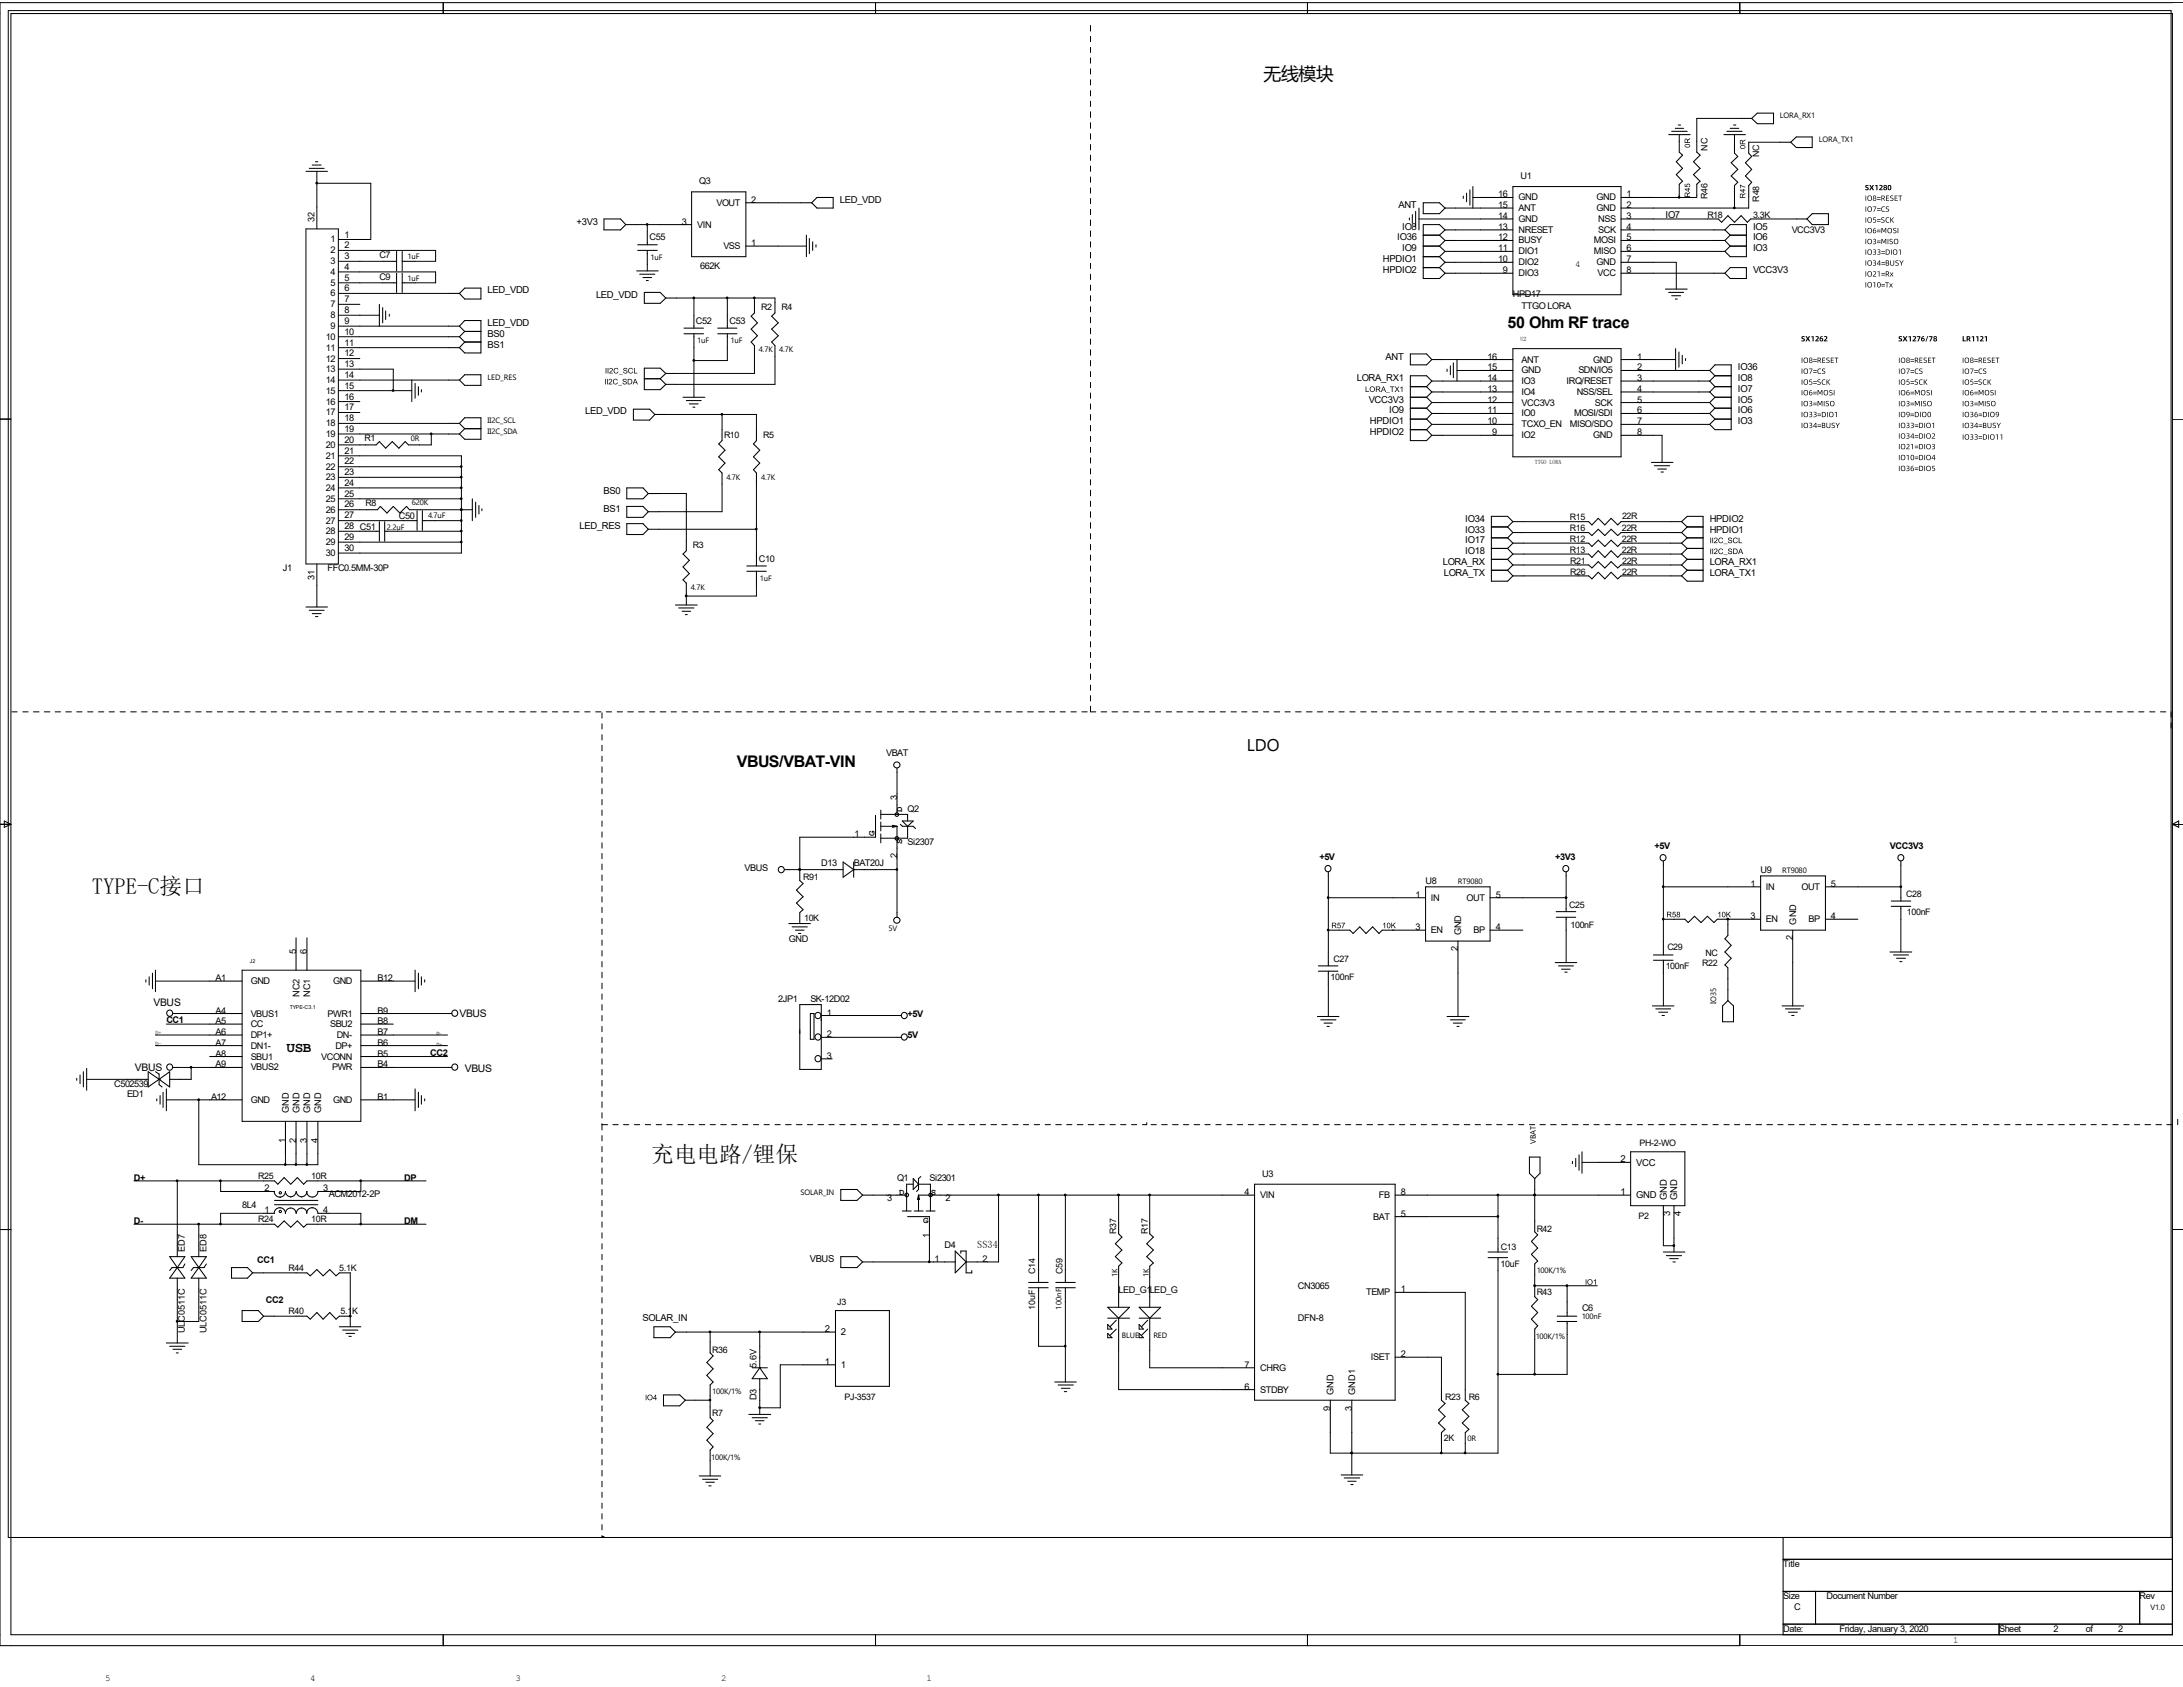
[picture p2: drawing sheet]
<svg xmlns="http://www.w3.org/2000/svg" width="279mm" height="216mm" viewBox="0 0 279 216" stroke-linecap="round" stroke-linejoin="round" font-family="sans-serif">
<defs><g id="words">
<g font-size="2.9">
<text x="11.8" y="114.5">TYPE-C接口</text>
<text x="83.4" y="148.8">充电电路/锂保</text>
</g>
<text font-size="2.3" x="161.7" y="10.2">无线模块</text>
<text font-size="2.2" x="159.6" y="96.1">LDO</text>
<g font-size="2.1">
<text x="193" y="42">50 Ohm RF trace</text>
<text x="94.3" y="98.1">VBUS/VBAT-VIN</text>
</g>
<text font-size="1.8" x="36.7" y="134.7">USB</text>
<g font-size="1.3">
<text x="19.6" y="128.8">VBUS</text>
<text x="58.8" y="130.2">VBUS</text>
<text x="17.3" y="137.1">VBUS</text>
<text x="59.5" y="137.2">VBUS</text>
<text x="125.1" y="159.7">SS34</text>
</g>
<g font-size="1.2">
<text x="89.5" y="23.6">Q3</text>
<text x="194.6" y="22.9">U1</text>
<text x="40.3" y="28.4" transform="rotate(-90 40.3 28.4)">32</text>
<text x="73.8" y="28.7">+3V3</text>
<text x="87.2" y="28.7">3</text>
<text x="89.2" y="29.1">VIN</text>
<text x="91.7" y="26.3">VOUT</text>
<text x="96.1" y="26">2</text>
<text x="107.5" y="26">LED_VDD</text>
<text x="179" y="26.6">ANT</text>
<text x="179.5" y="29.4">IO8</text>
<text x="191.8" y="25.3">16</text>
<text x="191.8" y="28">14</text>
<text x="191.8" y="29.4">13</text>
<text x="191.8" y="26.6">15</text>
<text x="194.4" y="25.7">GND</text>
<text x="194.4" y="28.4">GND</text>
<text x="194.4" y="29.8">NRESET</text>
<text x="194.4" y="27">ANT</text>
<text x="204.3" y="27">GND</text>
<text x="204.3" y="25.7">GND</text>
<text x="204.6" y="29.8">SCK</text>
<text x="204.6" y="28.4">NSS</text>
<text x="208.2" y="29.4">4</text>
<text x="208.2" y="28">3</text>
<text x="208.2" y="26.6">2</text>
<text x="208.2" y="25.3">1</text>
<text x="213.1" y="27.9">IO7</text>
<text x="224.4" y="29.4">IO5</text>
<text x="229.3" y="29.8">VCC3V3</text>
<text x="42.3" y="31">1</text>
<text x="42.3" y="32.4">2</text>
<text x="42.3" y="33.8">3</text>
<text x="42.3" y="35.2">4</text>
<text x="44.1" y="30.4">1</text>
<text x="44.1" y="31.8">2</text>
<text x="44.1" y="33.1">3</text>
<text x="44.1" y="34.5">4</text>
<text x="44.1" y="35.9">5</text>
<text x="48.6" y="33">C7</text>
<text x="48.6" y="35.8">C9</text>
<text x="83.1" y="30.8">C55</text>
<text x="89.6" y="34.4">662K</text>
<text x="92.6" y="31.9">VSS</text>
<text x="96.1" y="31.5">1</text>
<text x="177" y="33.6">HPDIO1</text>
<text x="177" y="35">HPDIO2</text>
<text x="178.8" y="30.8">IO36</text>
<text x="179.5" y="32.2">IO9</text>
<text x="191.8" y="30.8">12</text>
<text x="191.8" y="32.2">11</text>
<text x="191.8" y="33.6">10</text>
<text x="192.4" y="35">9</text>
<text x="194.4" y="31.2">BUSY</text>
<text x="194.4" y="32.6">DIO1</text>
<text x="194.4" y="34">DIO2</text>
<text x="194.4" y="35.3">DIO3</text>
<text x="201.6" y="34.2">4</text>
<text x="204" y="32.6">MISO</text>
<text x="204" y="31.2">MOSI</text>
<text x="204.3" y="34">GND</text>
<text x="204.5" y="35.3">VCC</text>
<text x="208.2" y="33.6">7</text>
<text x="208.2" y="32.2">6</text>
<text x="208.2" y="30.8">5</text>
<text x="208.2" y="35">8</text>
<text x="224.4" y="30.8">IO6</text>
<text x="224.4" y="32.2">IO3</text>
<text x="224.4" y="35">VCC3V3</text>
<text x="42.3" y="36.6">5</text>
<text x="42.3" y="37.9">6</text>
<text x="42.3" y="39.3">7</text>
<text x="42.3" y="40.7">8</text>
<text x="44.1" y="37.3">6</text>
<text x="44.1" y="38.7">7</text>
<text x="44.1" y="40">8</text>
<text x="44.1" y="41.4">9</text>
<text x="62.4" y="41.7">LED_VDD</text>
<text x="62.4" y="37.5">LED_VDD</text>
<text x="76.3" y="38.1">LED_VDD</text>
<text x="89.1" y="41.4">C52</text>
<text x="93.4" y="41.4">C53</text>
<text x="193.6" y="38">HPD17</text>
<text x="194.7" y="39.5">TTGO LORA</text>
<text x="41.7" y="43.5">10</text>
<text x="41.7" y="44.9">11</text>
<text x="41.7" y="46.3">12</text>
<text x="41.7" y="47.6">13</text>
<text x="42.3" y="42.1">9</text>
<text x="44.1" y="42.8">10</text>
<text x="44.1" y="44.2">11</text>
<text x="44.1" y="45.6">12</text>
<text x="44.1" y="47">13</text>
<text x="62.4" y="43.1">BS0</text>
<text x="62.4" y="44.5">BS1</text>
<text x="177.3" y="46">ANT</text>
<text x="190.4" y="46">16</text>
<text x="190.4" y="47.4">15</text>
<text x="194.7" y="46.4">ANT</text>
<text x="194.7" y="47.8">GND</text>
<text x="202" y="47.8">SDN/IO5</text>
<text x="203.9" y="46.4">GND</text>
<text x="209.5" y="47.4">2</text>
<text x="209.5" y="46">1</text>
<text x="222.4" y="47.4">IO36</text>
<text x="41.7" y="49">14</text>
<text x="41.7" y="50.4">15</text>
<text x="41.7" y="51.8">16</text>
<text x="41.7" y="53.2">17</text>
<text x="44.1" y="48.3">14</text>
<text x="44.1" y="49.7">15</text>
<text x="44.1" y="51.1">16</text>
<text x="44.1" y="52.5">17</text>
<text x="44.1" y="53.9">18</text>
<text x="74.9" y="53">LED_VDD</text>
<text x="173.7" y="48.8">LORA_RX1</text>
<text x="175.2" y="51.5">VCC3V3</text>
<text x="177.8" y="52.9">IO9</text>
<text x="190.4" y="51.5">12</text>
<text x="190.4" y="48.8">14</text>
<text x="190.4" y="50.2">13</text>
<text x="190.4" y="52.9">11</text>
<text x="194.7" y="51.9">VCC3V3</text>
<text x="194.7" y="49.1">IO3</text>
<text x="194.7" y="50.5">IO4</text>
<text x="194.7" y="53.3">IO0</text>
<text x="200.5" y="49.1">IRQ/RESET</text>
<text x="201.5" y="53.3">MOSI/SDI</text>
<text x="201.8" y="50.5">NSS/SEL</text>
<text x="204.1" y="51.9">SCK</text>
<text x="209.5" y="52.9">6</text>
<text x="209.5" y="51.5">5</text>
<text x="209.5" y="50.2">4</text>
<text x="209.5" y="48.8">3</text>
<text x="222.4" y="48.8">IO8</text>
<text x="222.4" y="50.2">IO7</text>
<text x="222.4" y="51.5">IO5</text>
<text x="222.4" y="52.9">IO6</text>
<text x="41.7" y="54.6">18</text>
<text x="41.7" y="55.9">19</text>
<text x="41.7" y="57.3">20</text>
<text x="41.7" y="58.7">21</text>
<text x="44.1" y="55.3">19</text>
<text x="44.1" y="56.7">20</text>
<text x="44.1" y="58">21</text>
<text x="44.1" y="59.4">22</text>
<text x="175.3" y="55.7">HPDIO2</text>
<text x="175.3" y="54.3">HPDIO1</text>
<text x="190.4" y="54.3">10</text>
<text x="191" y="55.7">9</text>
<text x="194.7" y="54.7">TCXO_EN</text>
<text x="194.7" y="56.1">IO2</text>
<text x="200.9" y="54.7">MISO/SDO</text>
<text x="203.9" y="56.1">GND</text>
<text x="209.5" y="54.3">7</text>
<text x="209.5" y="55.7">8</text>
<text x="222.4" y="54.3">IO3</text>
<text x="41.7" y="60.1">22</text>
<text x="41.7" y="61.5">23</text>
<text x="41.7" y="62.8">24</text>
<text x="41.7" y="64.2">25</text>
<text x="41.7" y="65.6">26</text>
<text x="44.1" y="60.8">23</text>
<text x="44.1" y="62.2">24</text>
<text x="44.1" y="63.6">25</text>
<text x="44.1" y="64.9">26</text>
<text x="77.3" y="63.2">BS0</text>
<text x="77.3" y="65.5">BS1</text>
<text x="41.7" y="67">27</text>
<text x="41.7" y="68.4">28</text>
<text x="41.7" y="69.8">29</text>
<text x="41.7" y="71.2">30</text>
<text x="44.1" y="66.3">27</text>
<text x="44.1" y="67.7">28 C51</text>
<text x="44.1" y="69.1">29</text>
<text x="44.1" y="70.5">30</text>
<text x="51.1" y="66.5">C50</text>
<text x="74.2" y="67.7">LED_RES</text>
<text x="97.1" y="71.9">C10</text>
<text x="187.5" y="70.9">IO18</text>
<text x="187.5" y="69.5">IO17</text>
<text x="187.5" y="68.2">IO33</text>
<text x="187.5" y="66.8">IO34</text>
<text x="218.8" y="68.2">HPDIO1</text>
<text x="218.8" y="66.8">HPDIO2</text>
<text x="36.2" y="73.1">J1</text>
<text x="40.3" y="74.3" transform="rotate(-90 40.3 74.3)">31</text>
<text x="41.9" y="73.1">FFC0.5MM-30P</text>
<text x="184.7" y="72.3">LORA_RX</text>
<text x="184.8" y="73.7">LORA_TX</text>
<text x="218.8" y="72.3">LORA_RX1</text>
<text x="218.8" y="73.7">LORA_TX1</text>
<text x="113.4" y="96.8">VBAT</text>
<text x="109.3" y="107.1">1</text>
<text x="111.9" y="107" transform="rotate(-90 111.9 107)">G</text>
<text x="114.8" y="102.3" transform="rotate(-90 114.8 102.3)">3</text>
<text x="115.5" y="108" transform="rotate(-90 115.5 108)">S</text>
<text x="115.5" y="104" transform="rotate(-90 115.5 104)">D</text>
<text x="116.2" y="104">Q2</text>
<text x="95.3" y="111.4">VBUS</text>
<text x="105.1" y="110.9">D13</text>
<text x="109.3" y="110.9">BAT20J</text>
<text x="114.8" y="109.9" transform="rotate(-90 114.8 109.9)">2</text>
<text x="116.2" y="108.1">Si2307</text>
<text x="168.9" y="110.1">+5V</text>
<text x="182.5" y="113.1">U8</text>
<text x="199.1" y="110.1">+3V3</text>
<text x="211.8" y="108.7">+5V</text>
<text x="224" y="113.5">1</text>
<text x="225.3" y="111.7">U9</text>
<text x="226" y="113.9">IN</text>
<text x="230.6" y="113.9">OUT</text>
<text x="234.3" y="113.5">5</text>
<text x="241.9" y="108.7">VCC3V3</text>
<text x="181.2" y="114.9">1</text>
<text x="181.2" y="119">3</text>
<text x="183.1" y="115.3">IN</text>
<text x="183.1" y="119.4">EN</text>
<text x="187" y="119.7" transform="rotate(-90 187 119.7)">GND</text>
<text x="187.7" y="115.3">OUT</text>
<text x="188.6" y="119.4">BP</text>
<text x="191.4" y="114.9">5</text>
<text x="191.4" y="119">4</text>
<text x="224" y="117.6">3</text>
<text x="226" y="118">EN</text>
<text x="229.9" y="118.3" transform="rotate(-90 229.9 118.3)">GND</text>
<text x="231.5" y="118">BP</text>
<text x="234.3" y="117.6">4</text>
<text x="27.6" y="125.6">A1</text>
<text x="32.1" y="125.9">GND</text>
<text x="37.9" y="122.1" transform="rotate(-90 37.9 122.1)">5</text>
<text x="39.3" y="122.1" transform="rotate(-90 39.3 122.1)">6</text>
<text x="42.6" y="125.9">GND</text>
<text x="48.3" y="125.6">B12</text>
<text x="101" y="120.6">GND</text>
<text x="186.6" y="121.8" transform="rotate(-90 186.6 121.8)">2</text>
<text x="229.4" y="120.4" transform="rotate(-90 229.4 120.4)">2</text>
<text x="21.3" y="130.9">CC1</text>
<text x="27.6" y="129.7">A4</text>
<text x="27.6" y="131.1">A5</text>
<text x="32.1" y="130.1">VBUS1</text>
<text x="32.1" y="131.4">CC</text>
<text x="38.3" y="127.6" transform="rotate(-90 38.3 127.6)">NC2</text>
<text x="39.7" y="127.6" transform="rotate(-90 39.7 127.6)">NC1</text>
<text x="41.9" y="130.1">PWR1</text>
<text x="42.2" y="131.4">SBU2</text>
<text x="48.3" y="131.1">B8</text>
<text x="48.3" y="129.7">B9</text>
<text x="99.6" y="128.2">2JP1</text>
<text x="103.7" y="128.2">SK-12D02</text>
<text x="105.8" y="130">1</text>
<text x="116.2" y="130.1">+5V</text>
<text x="27.6" y="132.5">A6</text>
<text x="27.6" y="133.8">A7</text>
<text x="27.6" y="135.2">A8</text>
<text x="27.6" y="136.6">A9</text>
<text x="32.1" y="132.8">DP1+</text>
<text x="32.1" y="134.2">DN1-</text>
<text x="32.1" y="135.6">SBU1</text>
<text x="32.1" y="137">VBUS2</text>
<text x="41.1" y="135.6">VCONN</text>
<text x="42.5" y="137">PWR</text>
<text x="42.9" y="134.2">DP+</text>
<text x="43.1" y="132.8">DN-</text>
<text x="48.3" y="136.6">B4</text>
<text x="48.3" y="135.2">B5</text>
<text x="48.3" y="133.8">B6</text>
<text x="48.3" y="132.5">B7</text>
<text x="55.1" y="135.1">CC2</text>
<text x="105.8" y="135.5">3</text>
<text x="105.8" y="132.8">2</text>
<text x="116.2" y="132.9">5V</text>
<text x="14.6" y="139.1">C502539</text>
<text x="16.3" y="140.3">ED1</text>
<text x="27" y="140.8">A12</text>
<text x="32.1" y="141.1">GND</text>
<text x="37" y="142.4" transform="rotate(-90 37 142.4)">GND</text>
<text x="38.3" y="142.4" transform="rotate(-90 38.3 142.4)">GND</text>
<text x="39.7" y="142.4" transform="rotate(-90 39.7 142.4)">GND</text>
<text x="41.1" y="142.4" transform="rotate(-90 41.1 142.4)">GND</text>
<text x="42.6" y="141.1">GND</text>
<text x="48.3" y="140.8">B1</text>
<text x="36.5" y="146.2" transform="rotate(-90 36.5 146.2)">1</text>
<text x="37.9" y="146.2" transform="rotate(-90 37.9 146.2)">2</text>
<text x="39.3" y="146.2" transform="rotate(-90 39.3 146.2)">3</text>
<text x="40.7" y="146.2" transform="rotate(-90 40.7 146.2)">4</text>
<text x="207.4" y="148.8">2</text>
<text x="209.4" y="149.2">VCC</text>
<text x="17.1" y="151.1">D+</text>
<text x="31" y="154.6">8L4</text>
<text x="33.9" y="155.3">1</text>
<text x="33.9" y="152.5">2</text>
<text x="41.4" y="155.3">4</text>
<text x="41.4" y="152.5">3</text>
<text x="42.1" y="153.2">ACM2012-2P</text>
<text x="51.7" y="151.1">DP</text>
<text x="113.5" y="153.8">3</text>
<text x="114.8" y="151.1">Q1</text>
<text x="115.1" y="153">D</text>
<text x="119" y="151.1">Si2301</text>
<text x="119.1" y="153">S</text>
<text x="121" y="153.8">2</text>
<text x="159.3" y="153">4</text>
<text x="161.3" y="153.3">VIN</text>
<text x="161.5" y="150.6">U3</text>
<text x="176.5" y="153.3">FB</text>
<text x="179.3" y="155.7">5</text>
<text x="179.3" y="153">8</text>
<text x="207.4" y="153">1</text>
<text x="209.4" y="153.4">GND</text>
<text x="213.3" y="153.6" transform="rotate(-90 213.3 153.6)">GND</text>
<text x="213.8" y="155.7" transform="rotate(-90 213.8 155.7)">3</text>
<text x="214.7" y="153.6" transform="rotate(-90 214.7 153.6)">GND</text>
<text x="215.1" y="155.7" transform="rotate(-90 215.1 155.7)">4</text>
<text x="17.1" y="156.7">D-</text>
<text x="23.7" y="160.2" transform="rotate(-90 23.7 160.2)">ED7</text>
<text x="26.4" y="160.2" transform="rotate(-90 26.4 160.2)">ED8</text>
<text x="32.9" y="161.6">CC1</text>
<text x="51.7" y="156.7">DM</text>
<text x="103.6" y="161.5">VBUS</text>
<text x="118.2" y="156.5">G</text>
<text x="119" y="158.4" transform="rotate(-90 119 158.4)">1</text>
<text x="119.6" y="161.5">1</text>
<text x="120.9" y="159.7">D4</text>
<text x="125.7" y="161.5">2</text>
<text x="175.8" y="156.1">BAT</text>
<text x="34" y="166.8">CC2</text>
<text x="143.2" y="165.5">LED_G1LED_G</text>
<text x="166.1" y="165">CN3065</text>
<text x="174.8" y="165.8">TEMP</text>
<text x="179.3" y="165.4">1</text>
<text x="202.5" y="167.7">C6</text>
<text x="23.7" y="170.6" transform="rotate(-90 23.7 170.6)">ULC0511C</text>
<text x="26.4" y="170.6" transform="rotate(-90 26.4 170.6)">ULC0511C</text>
<text x="82.3" y="169.1">SOLAR_IN</text>
<text x="105.6" y="170.5">2</text>
<text x="107.6" y="170.9">2</text>
<text x="166.1" y="169.1">DFN-8</text>
<text x="179.3" y="173.7">2</text>
<text x="96.8" y="179.2" transform="rotate(-90 96.8 179.2)">D3</text>
<text x="96.8" y="175.1" transform="rotate(-90 96.8 175.1)">5.6V</text>
<text x="105.6" y="174.7">1</text>
<text x="107.6" y="175.1">1</text>
<text x="159.3" y="175">7</text>
<text x="159.3" y="177.8">6</text>
<text x="161.3" y="175.4">CHRG</text>
<text x="161.3" y="178.2">STDBY</text>
<text x="170.7" y="178.5" transform="rotate(-90 170.7 178.5)">GND</text>
<text x="173.4" y="178.5" transform="rotate(-90 173.4 178.5)">GND1</text>
<text x="175.5" y="174.1">ISET</text>
<text x="170.3" y="180.6" transform="rotate(-90 170.3 180.6)">9</text>
<text x="173" y="180.6" transform="rotate(-90 173 180.6)">3</text>
<text x="228.2" y="200.5">Title</text>
<text x="228.2" y="204.6">Size</text>
<text x="228.2" y="208.8">Date:</text>
<text x="229.6" y="206">C</text>
<text x="233.8" y="204.6">Document Number</text>
<text x="235.4" y="208.8">Friday, January 3, 2020</text>
<text x="255.9" y="208.8">Sheet</text>
<text x="262.8" y="208.8">2</text>
<text x="267" y="208.8">of</text>
<text x="271.1" y="208.8">2</text>
<text x="273.9" y="204.6">Rev</text>
<text x="13.5" y="215.1">5</text>
<text x="39.7" y="215.1">4</text>
<text x="66" y="215.1">3</text>
<text x="92.3" y="215.1">2</text>
<text x="118.6" y="215.1">1</text>
<text x="250" y="210.2">1</text>
</g>
<g font-size="1.1">
<text x="218.5" y="19.3" transform="rotate(-90 218.5 19.3)">NC</text>
<text x="225.2" y="20.1" transform="rotate(-90 225.2 20.1)">NC</text>
<text x="218.5" y="27.9">R18</text>
<text x="218.5" y="25.5" transform="rotate(-90 218.5 25.5)">R46</text>
<text x="224.4" y="27.9">3.3K</text>
<text x="225.2" y="25.8" transform="rotate(-90 225.2 25.8)">R48</text>
<text x="97.4" y="39.7">R2</text>
<text x="100" y="39.7">R4</text>
<text x="46.7" y="56.5">R1</text>
<text x="92.7" y="56">R10</text>
<text x="97.7" y="56">R5</text>
<text x="46.8" y="64.7">R8</text>
<text x="88.7" y="70.1">R3</text>
<text x="200.9" y="66.6">R15</text>
<text x="200.9" y="69.4">R12</text>
<text x="200.9" y="68">R16</text>
<text x="200.9" y="70.7">R13</text>
<text x="207.6" y="69.4">22R</text>
<text x="207.6" y="68">22R</text>
<text x="207.6" y="70.7">22R</text>
<text x="207.6" y="66.5">22R</text>
<text x="201" y="72.2">R21</text>
<text x="201" y="73.5">R26</text>
<text x="207.6" y="72.2">22R</text>
<text x="207.6" y="73.5">22R</text>
<text x="102.8" y="112.6">R91</text>
<text x="102.9" y="117.8">10K</text>
<text x="200.8" y="116.2">C25</text>
<text x="201" y="118.7">100nF</text>
<text x="244" y="114.9">C28</text>
<text x="244.1" y="117.1">100nF</text>
<text x="170.3" y="125.5">100nF</text>
<text x="170.7" y="123.1">C27</text>
<text x="213.2" y="124">100nF</text>
<text x="213.4" y="121.6">C29</text>
<text x="217.8" y="123.7">R22</text>
<text x="218.3" y="122.3">NC</text>
<text x="209.8" y="146.6">PH-2-WO</text>
<text x="33.1" y="150.8">R25</text>
<text x="39.8" y="150.8">10R</text>
<text x="33.1" y="156.4">R24</text>
<text x="39.8" y="156.4">10R</text>
<text x="142.9" y="157.9" transform="rotate(-90 142.9 157.9)">R37</text>
<text x="146.9" y="157.9" transform="rotate(-90 146.9 157.9)">R17</text>
<text x="192.1" y="159.9">C13</text>
<text x="196.7" y="157.6">R42</text>
<text x="209.7" y="156">P2</text>
<text x="36.9" y="162.6">R44</text>
<text x="43.4" y="162.6">5.1K</text>
<text x="107.1" y="167">J3</text>
<text x="132.5" y="167.6" transform="rotate(-90 132.5 167.6)">10uF</text>
<text x="132.5" y="163" transform="rotate(-90 132.5 163)">C14</text>
<text x="136" y="163" transform="rotate(-90 136 163)">C59</text>
<text x="192.1" y="162.1">10uF</text>
<text x="196.7" y="165.8">R43</text>
<text x="36.9" y="168.1">R40</text>
<text x="43.6" y="168.1">5.1K</text>
<text x="91.1" y="173.1">R36</text>
<text x="108.1" y="179.2">PJ-3537</text>
<text x="185" y="179.2">R23</text>
<text x="188" y="179.2">R6</text>
<text x="91.1" y="181.3">R7</text>
<text x="184.8" y="184.4">2K</text>
</g>
<g font-size="1">
<text x="227.8" y="15.2">LORA_RX1</text>
<text x="232.8" y="18.2">LORA_TX1</text>
<text x="52.2" y="33.1">1uF</text>
<text x="52.2" y="35.9">1uF</text>
<text x="83.3" y="33.3">1uF</text>
<text x="89.2" y="43.9">1uF</text>
<text x="93.5" y="43.9">1uF</text>
<text x="97.1" y="45.1">4.7K</text>
<text x="99.7" y="45.1">4.7K</text>
<text x="62.4" y="48.6">LED_RES</text>
<text x="52.6" y="56.4">0R</text>
<text x="62.4" y="54.2">II2C_SCL</text>
<text x="62.4" y="55.5">II2C_SDA</text>
<text x="52.7" y="64.7">620K</text>
<text x="93" y="61.4">4.7K</text>
<text x="97.4" y="61.4">4.7K</text>
<text x="49.5" y="67.9">2.2uF</text>
<text x="54.8" y="66.3">4.7uF</text>
<text x="88.4" y="75.5">4.7K</text>
<text x="97.2" y="74.4">1uF</text>
<text x="186.6" y="113.1">RT9080</text>
<text x="228.1" y="111.7">RT9080</text>
<text x="113.7" y="119.2">5V</text>
<text x="219.7" y="128.5" transform="rotate(-90 219.7 128.5)">IO35</text>
<text x="196.6" y="146.4" transform="rotate(-90 196.6 146.4)">VBAT</text>
<text x="102.4" y="153">SOLAR_IN</text>
<text x="135.8" y="167.6" transform="rotate(-90 135.8 167.6)">100nF</text>
<text x="143" y="163.5" transform="rotate(-90 143 163.5)">1K</text>
<text x="147" y="163.5" transform="rotate(-90 147 163.5)">1K</text>
<text x="196.7" y="162.9">100K/1%</text>
<text x="143.6" y="171.2">BLUE</text>
<text x="147.6" y="171.2">RED</text>
<text x="196.6" y="171.3">100K/1%</text>
<text x="202.4" y="168.9">100nF</text>
<text x="91.1" y="178.4">100K/1%</text>
<text x="187.8" y="184.4">0R</text>
<text x="91" y="186.8">100K/1%</text>
<text x="275.3" y="206">V1.0</text>
</g>
<g font-size=".8">
<text x="194.6" y="43.6">U2</text>
<text x="196.4" y="59.4">TTGO LORA</text>
<text x="19.9" y="132.5">D+</text>
<text x="19.9" y="133.8">D-</text>
</g>
<g font-size=".7">
<text x="32" y="123.2">J2</text>
<text x="37.1" y="129.1">TYPE-C3.1</text>
</g>
<g font-size=".6">
<text x="55.9" y="133.8">D+</text>
<text x="55.9" y="132.5">D-</text>
</g>
</g></defs>
<g fill="none" stroke="#000" stroke-width=".13">
<path d="M1.4 1.7h276.6v207.5h-276.6zM56.7 .3v1.4M112.1 .3v1.4M139.6 3.3v.7M139.6 4.7v.6M139.6 6.1v.6M139.6 7.4v.7M139.6 8.8v.7M139.6 10.2v.7M139.6 11.6v.7M139.6 13v.6M139.6 14.3v.7"/>
<path d="M139.6 15.7v.7M139.6 17.1v.7M139.6 18.5v.7M139.6 19.9v.6M167.3 .3v1.4M213.6 17.2h2.7M214 16.8h1.9M214.4 16.4h1.1M214.8 16h.3M214.9 17.2v2.3l.4 .4-.8 .8 .8 .8-.8 .9 .8 .8-.4 .4v1.7M220.6 17.2h2.8M221 16.8h2"/>
<path d="M221.4 16.4h1.1M221.9 16h.3M222 17.2v2.4l.4 .4-.8 .8 .8 .9-.8 .8 .8 .8-.4 .4v2.9M222.7 .3v1.4M224.2 15.2h-7v4.3l.4 .4-.9 .8 .9 .8-.9 .9 .9 .8-.4 .4v1.7h-9.7M224.2 15.2l.7-.7h2.1v1.3h-2.1zM229.2 18.2h-5.4v1.4l.4 .4-.8 .8 .8 .9-.8 .8 .8 .8-.4 .4v2.9h-16.3M229.2 18.2l.7-.7h2v1.4h-2zM279.4 .3h-279.4v210.3h279.4M39.2 29.3h4.1v42.9h-4.1zM39.2 21.9h2.7M39.6 21.5h1.9"/>
<path d="M40 21.1h1.1M40.4 20.7h.3M40.6 23.5h6.9v7.1h-4.2M40.6 21.9v7.4M43.3 33.4h7.5M43.3 32h12.5v1.4h-4.3M43.3 36.2h7.5M43.3 34.8h12.5v1.4h-4.3M43.3 37.5h15.5M43.3 38.9h2.8M48.6 38.9v2.8M49 39.4v1.9"/>
<path d="M49.4 39.8v1.1M50.8 32.2v2.5M50.8 35v2.4M51.5 32.2v2.5M51.5 35v2.4M59.5 36.9h2.1v1.4h-2.1l-.7-.8zM77.3 28h2.1l.7 .7-.7 .7h-2.1zM80.1 28.7h8.4M81.5 34.7h2.7M81.6 32h2.5M81.6 31.3h2.5M81.9 35.1h1.9"/>
<path d="M82.3 35.5h1.1M82.5 37.4h2l.7 .7-.7 .7h-2zM82.7 35.9h.3M82.8 28.7v2.6M82.8 32v2.7M85.2 38.1h14v1.9l-.4 .5 .8 .8-.8 .8 .8 .9-.8 .8 .4 .4v5h-14M88.5 24.6h7v8.3h-7zM88.8 38.1v3.9M93.1 38.1v3.9M95.5 26h8.4M95.5 31.5h7.7M96.6 38.1v1.9l-.5 .5 .8 .8-.8 .8 .8 .9-.8 .8 .5 .4v3.6h-11.4"/>
<path d="M103.2 30.1v2.8M103.6 30.5v2M104 30.9v1.1M104.4 31.3v.3M104.6 25.3h2v1.3h-2l-.7-.6zM139.6 21.3v.6M139.6 22.6v.7M139.6 24v.7M139.6 25.4v.7M139.6 26.8v.7M139.6 28.2v.7M139.6 29.5v.8"/>
<path d="M139.6 30.9v.7M139.6 32.3v.7M139.6 33.7v.7M139.6 35.1v.7M139.6 36.5v.7M139.6 37.8v.7M139.6 39.2v.7M180.4 27.9v.3M180.8 27.5v1.1M181.2 27.1v1.9M181.6 28h12M181.6 26.6v2.8"/>
<path d="M182.2 32.9h2M182.2 26h2l.8 .6-.8 .7h-2zM182.2 31.5h2M182.2 30.1h2M182.2 34.2h2M184.2 30.1l.8 .7M184.2 31.5l.8 .7M184.2 32.9l.8 .7M184.2 34.2l.8 .8M185 33.6h8.6M185 32.2h8.6M185 30.8h8.6"/>
<path d="M185 29.4h8.6M185 35h8.6M185 26.6h8.6M185 29.4l-.8-.7h-2v6.9h2l.8-.6M185 29.4l-.8 .7M185 30.8l-.8 .7M185 32.2l-.8 .7M185 33.6l-.8 .6M187.3 25.1v.3M187.7 24.7v1.1M188.1 24.3v1.9M188.5 25.3h5.1"/>
<path d="M188.5 23.9v2.7M193.6 23.9h13.9v13.8h-13.9zM207.5 33.6h7v3.4M207.5 32.2h13.3M207.5 30.8h13.3M207.5 29.4h13.3M207.5 28h12.4l.4 .4 .8-.8 .9 .8 .8-.8 .8 .8 .5-.4h7.2M207.5 35h13.3M213.1 37h2.8M213.6 37.4h1.9M214 37.8h1.1M214.4 38.3h.3"/>
<path d="M220.8 29.4l.6-.7h2.1v4.2h-2.1l-.6-.7M220.8 29.4l.6 .7M220.8 30.8l.6 .7M221.4 31.5h2.1M221.4 30.1h2.1M221.4 34.2h2.1v1.4h-2.1l-.6-.6zM221.4 30.1l-.6 .7M221.4 31.5l-.6 .7M231.3 28l.6-.7h2.1v1.4h-2.1zM0 53.6h1.4M43.3 40.3h5.3M43.3 41.7h15.5"/>
<path d="M43.3 43.1h15.5M43.3 44.5h15.5M43.3 45.9h2.8M43.3 47.2h7v2.8M43.3 48.6h15.5M43.3 50h9.4M43.3 51.4h2.8M43.3 52.8h2.8M43.3 54.2h15.5M43.3 55.5h15.5M43.3 58.3h15.8v12.5h-15.8M43.3 59.7h15.8"/>
<path d="M49.8 40.2v.3M52.7 48.6v2.8M53.1 49.1v1.9M53.6 49.5v1.1M53.9 49.9v.3M55.2 55.5v1.4h-2.9l-.4-.4-.8 .9-.9-.9-.8 .9-.8-.9-.5 .4h-4.8M58.8 41.7l.7 .7M58.8 41.7l.7-.7h2.1v4.2h-2.1l-.7-.7M58.8 48.6l.7-.6h2.1v1.3h-2.1zM58.8 54.2l.7-.7h2.1v2.7h-2.1l-.7-.7M58.8 54.2l.7 .7M58.8 43.1l.7 .7"/>
<path d="M59.5 42.4h2.1M59.5 54.9h2.1M59.5 54.9l-.7 .6M59.5 43.8h2.1M59.5 42.4l-.7 .7M59.5 43.8l-.7 .7M81.1 52.4h2l.7 .6-.7 .8h-2zM82.5 48.5h2M83.8 53h13v3.4l-.4 .4 .8 .8-.8 .9 .8 .8-.8 .8 .4 .4v11.9M84.5 48.5l.7 .7M85.2 47.8l-.7-.7h-2v2.8h2l.7-.7M85.2 47.8l-.7 .7"/>
<path d="M87.4 50.8h2.8M87.5 42.7h2.5M87.5 42h2.5M87.8 51.3h1.9M88.2 51.7h1.2M88.7 52.1h.2M88.8 42.7v8.1M91.9 42.7h2.4M91.9 42h2.4M92.4 53v3.4l-.4 .4 .8 .8-.8 .9 .8 .8-.8 .8 .4 .4v5h-9.4M93.1 42.7v3.4h-4.3M139.6 40.6v.7"/>
<path d="M139.6 42v.7M139.6 43.4v.7M139.6 44.7v.8M139.6 46.1v.7M139.6 47.5v.7M139.6 48.9v.7M139.6 50.3v.7M139.6 51.7v.7M139.6 53v.8M139.6 54.4v.8M139.6 55.8v.7M139.6 57.2v.7"/>
<path d="M139.6 58.6v.7M139.6 60v.7M180.5 53.6h2.1M180.5 50.8h2.1M180.5 45.3h2.1l.7 .7-.7 .7h-2.1zM180.5 49.5h2.1M180.5 52.2h2.1M180.5 55h2.1M182.6 49.5l.7 .7M182.6 50.8l.7 .7M182.6 52.2l.7 .7M182.6 55l.7 .7"/>
<path d="M182.6 53.6l.7 .7M183.3 46h10.3M183.3 54.3h10.3M183.3 52.9h10.3M183.3 51.5h10.3M183.3 50.2h10.3M183.3 48.8h10.3M183.3 55.7h10.3M183.3 48.8l-.7-.7h-2.1v8.3h2.1l.7-.7M183.3 48.8l-.7 .7M183.3 50.2l-.7 .6M183.3 51.5l-.7 .7"/>
<path d="M183.3 52.9l-.7 .7M183.3 54.3l-.7 .7M185.2 47.2v.3M185.6 46.8v1.2M186 46.4v1.9M186.5 47.4h7.1M186.5 46v2.8M193.6 44.6h13.9v13.9h-13.9zM207.5 46h7M207.5 54.3h11.3M207.5 52.9h11.3M207.5 51.5h11.3"/>
<path d="M207.5 50.2h11.3M207.5 48.8h11.3M207.5 55.7h5.2v3.5M207.5 47.4h11.3M211.4 59.2h2.7M211.8 59.6h1.9M214.5 44.6v2.8M214.9 45v2M215.3 45.5v1.1M215.7 45.9v.2M218.8 47.4l.7-.7h2.1v8.3h-2.1l-.7-.7M218.8 47.4l.7 .7"/>
<path d="M218.8 48.8l.7 .7M218.8 50.2l.7 .6M218.8 51.5l.7 .7M218.8 52.9l.7 .7M219.5 53.6h2.1M219.5 50.8h2.1M219.5 49.5h2.1M219.5 48.1h2.1M219.5 52.2h2.1M219.5 48.1l-.7 .7M219.5 49.5l-.7 .7M219.5 50.8l-.7 .7"/>
<path d="M219.5 52.2l-.7 .7M219.5 53.6l-.7 .7M278 53.6h1.4M39.2 77.7h2.7M39.6 78.1h1.9M40 78.5h1.1M40.4 78.9h.3M40.6 72.2v5.5M43.3 65.2h5l.4-.4 .8 .9 .8-.9 .9 .9 .8-.9 .4 .4h8.1M43.3 66.6h10.1M43.3 68h5.3M43.3 61.1h15.8"/>
<path d="M43.3 62.4h15.8M43.3 63.8h15.8M43.3 69.4h15.8M48.6 66.8v2.5M49.2 68h9.9M49.2 66.8v2.5M53.4 65.4v2.5M54.1 66.6h5M54.1 65.4v2.5M59.1 65.2h.1M60.5 63.8v2.8M60.9 64.3v1.9"/>
<path d="M61.3 64.7v1.1M61.7 65.1v.3M80.2 62.4h2.1l.7 .8-.7 .6h-2.1zM80.2 64.8h2.1l.7 .7-.7 .7h-2.1zM80.2 67h2.1l.7 .7-.7 .7h-2.1zM83 63.2h4.8v7.3l-.4 .4 .8 .8-.8 .9 .8 .8-.8 .8 .4 .4v2.8M83 67.7h13.8M86.4 77.4h2.8M86.9 77.8h1.9M87.3 78.2h1.1M87.7 78.7h.3M95.6 73.1h2.5"/>
<path d="M95.6 72.4h2.5M96.8 73.1v3.2h-9M139.6 61.4v.7M139.6 62.7v.8M139.6 64.1v.7M139.6 65.5v.7M139.6 66.9v.7M139.6 68.3v.7M139.6 69.7v.7M139.6 71v.7M139.6 72.4v.7M139.6 73.8v.7"/>
<path d="M139.6 75.2v.7M139.6 76.6v.7M139.6 77.9v.8M139.6 79.3v.8M190.9 73h2.1M190.9 71.6h2.1M190.9 70.2h2.1M190.9 68.8h2.1M190.9 67.4h2.1M193 73l.6 .7M193 71.6l.6 .7M193 70.2l.6 .7"/>
<path d="M193 68.8l.6 .7M193 67.4l.6 .8M193.6 66.8h9.7l.5 .4 .8-.9 .8 .9 .8-.9 .9 .9 .4-.4h7.7M193.6 69.5h9.7l.5 .4 .8-.8 .8 .8 .8-.8 .9 .8 .4-.4h7.7M193.6 68.2h9.7l.5 .3 .8-.8 .8 .8 .8-.8 .9 .8 .4-.3h7.7M193.6 70.9h9.7l.5 .4 .8-.8 .8 .8 .8-.8 .9 .8 .4-.4h7.7M193.6 72.3h9.7l.5 .4 .8-.8 .8 .8 .8-.8 .9 .8 .4-.4h7.7M193.6 73.7h9.7l.5 .4 .8-.9 .8 .9 .8-.9 .9 .9 .4-.4h7.7M193.6 66.8l-.6-.7h-2.1v8.3h2.1l.6-.7M193.6 72.3l-.6 .7M193.6 70.9l-.6 .7M193.6 69.5l-.6 .7"/>
<path d="M193.6 68.2l-.6 .6M193.6 66.8l-.6 .6M212.2 60h1.1M212.6 60.4h.3M215.2 66.8l.7-.7h2.1v8.3h-2.1l-.7-.7M215.2 70.9l.7 .7M215.2 69.5l.7 .7M215.2 68.2l.7 .6M215.2 66.8l.7 .6M215.2 72.3l.7 .7M215.9 73h2.1M215.9 71.6h2.1"/>
<path d="M215.9 70.2h2.1M215.9 68.8h2.1M215.9 67.4h2.1M215.9 70.2l-.7 .7M215.9 68.8l-.7 .7M215.9 67.4l-.7 .8M215.9 71.6l-.7 .7M215.9 73l-.7 .7M1.5 91.1h.7M2.9 91.1h.7M4.3 91.1h.7M5.7 91.1h.7"/>
<path d="M7.1 91.1h.6M8.4 91.1h.7M9.8 91.1h.7M11.2 91.1h.7M12.6 91.1h.7M14 91.1h.6M15.4 91.1h.6M16.7 91.1h.7M18.1 91.1h.7M19.5 91.1h.7M20.9 91.1h.7M22.3 91.1h.6"/>
<path d="M23.7 91.1h.6M25.1 91.1h.6M26.4 91.1h.7M27.8 91.1h.7M29.2 91.1h.7M30.6 91.1h.7M32 91.1h.6M33.4 91.1h.6M34.7 91.1h.7M36.1 91.1h.7M37.5 91.1h.7M38.9 91.1h.7"/>
<path d="M40.3 91.1h.6M41.6 91.1h.7M43 91.1h.7M44.4 91.1h.7M45.8 91.1h.7M47.2 91.1h.6M48.6 91.1h.6M50 91.1h.6M51.3 91.1h.7M52.7 91.1h.7M54.1 91.1h.7M55.5 91.1h.7"/>
<path d="M56.9 91.1h.7M58.3 91.1h.6M59.6 91.1h.7M61 91.1h.7M62.4 91.1h.7M63.8 91.1h.7M65.2 91.1h.6M66.5 91.1h.7M67.9 91.1h.7M69.3 91.1h.7M70.7 91.1h.7M72.1 91.1h.7"/>
<path d="M73.4 91.1h.7M74.8 91.1h.7M76.2 91.1h.7M77 91.2v.7M77 92.6v.7M77 94v.7M77 95.4v.7M77 96.8v.7M77 98.1v.7M77 99.5v.7M77.6 91.1h.7M79 91.1h.7"/>
<path d="M80.3 91.1h.8M81.7 91.1h.8M83.1 91.1h.7M84.5 91.1h.7M85.9 91.1h.7M87.3 91.1h.7M88.7 91.1h.7M90 91.1h.7M91.4 91.1h.7M92.8 91.1h.7M94.2 91.1h.7M95.6 91.1h.7"/>
<path d="M96.9 91.1h.8M98.3 91.1h.7M99.7 91.1h.7M101.1 91.1h.7M102.5 91.1h.7M103.9 91.1h.7M105.2 91.1h.8M106.6 91.1h.8M108 91.1h.7M109.4 91.1h.7M110.8 91.1h.7M112.2 91.1h.7"/>
<path d="M113.6 91.1h.7M114.8 98.3v5.9M114.9 91.1h.8M116.3 91.1h.7M117.7 91.1h.7M119.1 91.1h.7M120.5 91.1h.7M121.9 91.1h.7M123.2 91.1h.7M124.6 91.1h.7M126 91.1h.7M127.4 91.1h.7"/>
<path d="M128.8 91.1h.7M130.1 91.1h.8M131.5 91.1h.7M132.9 91.1h.7M134.3 91.1h.7M135.7 91.1h.7M137.1 91.1h.7M138.5 91.1h.6M139.6 90.4v.7h.7M139.6 80.7v.7M139.6 82.1v.7M139.6 83.5v.7"/>
<path d="M139.6 84.9v.7M139.6 86.3v.7M139.6 87.7v.6M139.6 89v.7M140.9 91.1h.7M142.3 91.1h.7M143.7 91.1h.7M145.1 91.1h.7M146.5 91.1h.7M147.9 91.1h.6M149.3 91.1h.6M150.6 91.1h.7"/>
<path d="M152 91.1h.7M153.4 91.1h.7M154.8 91.1h.7M156.2 91.1h.6M157.6 91.1h.6M158.9 91.1h.7M160.3 91.1h.7M161.7 91.1h.7M163.1 91.1h.7M164.5 91.1h.6M165.8 91.1h.7M167.2 91.1h.7"/>
<path d="M168.6 91.1h.7M170 91.1h.7M171.4 91.1h.6M172.8 91.1h.6M174.2 91.1h.6M175.5 91.1h.7M176.9 91.1h.7M178.3 91.1h.7M179.7 91.1h.7M181.1 91.1h.7M182.5 91.1h.6M183.8 91.1h.7"/>
<path d="M185.2 91.1h.7M186.6 91.1h.7M188 91.1h.7M189.4 91.1h.6M190.7 91.1h.7M192.1 91.1h.7M193.5 91.1h.7M194.9 91.1h.7M196.3 91.1h.7M197.7 91.1h.6M199.1 91.1h.6M200.4 91.1h.7"/>
<path d="M201.8 91.1h.7M203.2 91.1h.7M204.6 91.1h.7M206 91.1h.7M207.3 91.1h.7M208.7 91.1h.7M210.1 91.1h.7M211.5 91.1h.7M212.9 91.1h.7M214.2 91.1h.7M215.6 91.1h.7M217 91.1h.7"/>
<path d="M218.4 91.1h.7M219.8 91.1h.7M221.1 91.1h.8M222.5 91.1h.7M223.9 91.1h.7M225.3 91.1h.7M226.7 91.1h.7M228.1 91.1h.7M229.4 91.1h.8M230.8 91.1h.8M232.2 91.1h.7M233.6 91.1h.7"/>
<path d="M235 91.1h.7M236.4 91.1h.7M237.8 91.1h.7M239.1 91.1h.8M240.5 91.1h.7M241.9 91.1h.7M243.3 91.1h.7M244.7 91.1h.7M246.1 91.1h.7M247.4 91.1h.7M248.8 91.1h.7M250.2 91.1h.7"/>
<path d="M251.6 91.1h.7M253 91.1h.7M254.3 91.1h.8M255.7 91.1h.8M257.1 91.1h.8M258.5 91.1h.7M259.9 91.1h.7M261.3 91.1h.7M262.7 91.1h.7M264.1 91.1h.7M265.4 91.1h.7M266.8 91.1h.7"/>
<path d="M268.2 91.1h.7M269.6 91.1h.7M271 91.1h.7M272.3 91.1h.7M273.7 91.1h.7M275.1 91.1h.7M276.5 91.1h.7M0 105.5h1.4M.6 105.1l.8 .4-.8 .4zM77 100.9v.7M77 102.3v.7M77 103.7v.7"/>
<path d="M77 105.1v.6M77 106.5v.6M77 107.9v.6M77 109.2v.7M77 110.6v.7M77 112v.7M77 113.4v.7M77 114.8v.6M77 116.1v.7M77 117.5v.7M77 118.9v.7M100.4 111.3h7.5"/>
<path d="M101 118.2h2.7M101.4 118.6h1.9M101.8 119h1.1M102.2 119.5h.3M102.4 111.3h.1M102.4 118.2h.1M107.9 110.3l1.4 1-1.4 1zM109.3 111.3h.1M109.3 110.3v2M109.3 111.3h5.5M112.1 104.4v2.7h-9.7v5.6l.4 .4-.9 .8 .9 .9-.9 .8 .9 .8-.4 .4v1.4M112.7 105.7h2.1"/>
<path d="M112.7 103.7v1.1M112.7 105.2v1.1M112.7 106.7v1.2M112.7 104.2h3.5v.9M114.3 105.6l.5 .1-.5 .2zM114.8 105.7v11.7M115.2 105.5l.3 .2h1.4l.3 .3M115.5 105.1h1.4l-.7 .6zM116.2 105.7v1.6h-3.5M170 111.6v12M170 114.9h12.5M170 119h2.8l.4 .5 .8-.9 .8 .9 .9-.9 .8 .9 .4-.5h5.6"/>
<path d="M178.3 119h.1M182.5 113.5h8.2v6.9h-8.2zM190.7 114.9h9.7M190.7 119h4.2M199.2 116.7h2.5M199.2 117.4h2.5M200.4 114.9h.1M200.4 111.6v5.1M200.4 117.4v5.8M212.9 110.2v12M212.9 113.5h12.4M212.9 117.6h2.7l.5 .5 .8-.8 .8 .8 .8-.8 .9 .8 .4-.5h5.5"/>
<path d="M221.1 117.6h.1M221.1 117.6v2.1l-.3 .4 .8 .9-.8 .8 .8 .8-.8 .9 .3 .4v4.2M225.3 112.1h8.3v6.9h-8.3zM229.4 119v9.7M233.6 113.5h9.7M233.6 117.6h4.2M242.1 115.3h2.5M242.1 116h2.5M243.3 113.5h.1M243.3 110.2v5.1M243.3 116v5.8M278 105.5h1.4"/>
<path d="M278 105.5l.8-.4v.8zM9.8 138v.3M10.2 137.6v1.1M10.7 137.2v1.9M11.1 138.1h7.9M11.1 136.7v2.8M18.7 125.4v.3M19 137.2l1.4 .9-1.4 1zM19.1 125v1.1M19.5 124.5v2M19.9 125.6h11.1M19.9 132.5h11.1"/>
<path d="M19.9 133.8h11.1M19.9 137.2l.5 .3v1.3l.3 .3M19.9 124.2v2.7M20.4 138.1h.1M20.4 138.1l1.3-.9v1.9zM20.9 139.8v1.9M21.3 131.1h9.7M21.3 139.4v2.8M22.1 129.7h8.9M22.1 136.6h8.9M24.5 136.6v1.5h-2.8M26.8 135.2h4.2"/>
<path d="M31 124.2h15.2v19.3h-15.2zM37.9 120v4.2M39.3 120v4.2M46.2 129.7h11.6M46.2 125.6h6.9M46.2 131.1h4.1M46.2 132.5h11.1M46.2 133.8h11.1M46.2 135.2h11.1M46.2 136.6h11.6M53.1 124.2v2.7M53.1 139.4v2.8"/>
<path d="M53.6 124.5v2M53.6 139.8v1.9M53.9 125v1.1M54.4 125.4v.3M77 120.3v.7M77 121.7v.6M77 123.1v.6M77 124.4v.7M77 125.8v.7M77 127.2v.7M77 128.6v.7M77 130v.6"/>
<path d="M77 131.4v.6M77 132.8v.6M77 134.1v.7M77 135.5v.7M77 136.9v.7M77 138.3v.7M77 139.7v.6M102.4 128.6h2.7v8.3h-2.7zM103.7 129.7h.5v3.3h-.5zM105.1 130h10.3M105.1 135.5h1.4M105.1 132.8h10.3"/>
<path d="M168.6 130.1h2.8M168.7 123.6h2.5M168.7 124.3h2.5M169 130.5h2M169.5 130.9h1M169.8 131.4h.3M170 124.3v5.8M185.2 130.1h2.8M185.6 130.5h1.9M186 130.9h1.2M186.5 131.4h.2M186.6 120.4v9.7"/>
<path d="M199.1 123.2h2.7M199.5 123.6h1.9M199.9 124h1.1M200.3 124.4h.3M211.5 128.7h2.7M211.6 122.2h2.5M211.6 122.9h2.5M211.9 129.1h1.9M212.3 129.5h1.1M212.7 130h.3M212.9 122.9v5.8M221.1 128.1l.8 .6v2.1h-1.4v-2.1z"/>
<path d="M228.1 128.7h2.7M228.5 129.1h1.9M228.9 129.5h1.1M229.3 130h.3M241.9 121.8h2.8M242.4 122.2h1.9M242.7 122.6h1.2M243.2 123.1h.2M0 157.4h1.4M17.1 156.7h18l.5 .4 .8-.8 .8 .8 .9-.8 .8 .8 .4-.4h15.2M17.1 151.1h18l.5 .5 .8-.9 .8 .9 .9-.9 .8 .9 .4-.5h15.2M20.1 140.6v.3"/>
<path d="M20.5 140.2v1.1M21.3 140.8h9.7M22.7 151.1v9.7M25.4 140.8v8.3h15.3v-5.6M25.4 156.7v4.1M28.2 151.1v1.4h6.9a.61 .61 0 0 0 .7 .7M35.1 153.6h5.6M35.1 154.2h5.6M35.1 155.3h-6.9v1.4M35.8 154.6a.72 .72 0 0 1 .7 .7 .68 .68 0 0 1 .7-.7 .68 .68 0 0 1 .7 .7M35.9 154.6a.63 .63 0 0 0-.8 .7M36.5 143.5v5.6"/>
<path d="M37.2 153.2a.68 .68 0 0 1-.7-.7 .72 .72 0 0 1-.7 .7h.1M37.9 152.5a.76 .76 0 0 1-.7 .7M37.9 143.5v5.6M37.9 155.3a.68 .68 0 0 1 .7-.7 .68 .68 0 0 1 .7 .7M37.9 152.5a.68 .68 0 0 0 .7 .7M39.3 143.5v5.6M40 154.6a.72 .72 0 0 1 .7 .7h5.5v1.4M40 154.6a.61 .61 0 0 0-.8 .7M46.2 151.1v1.4h-5.5a.7 .7 0 0 1-.7 .7 .7 .7 0 0 1-.7-.7 .76 .76 0 0 1-.7 .7M46.2 140.8h6.9M53.9 140.2v1.1M54.4 140.6v.3"/>
<path d="M77 143.9h.8M77 141v.7M77 142.4v.7M77 143.8v.8M77 145.3v.7M77 146.7v.7M77 148.1v.7M77 149.5v.7M77 150.8v.8M77 152.2v.8M77 153.6v.7M77 155v.7"/>
<path d="M77 156.4v.7M77 157.8v.7M77 159.2v.7M78.4 143.9h.7M79.8 143.9h.7M81.2 143.9h.7M82.6 143.9h.7M84 143.9h.7M85.3 143.9h.7M86.7 143.9h.7M88.1 143.9h.7M89.5 143.9h.7"/>
<path d="M90.9 143.9h.7M92.2 143.9h.8M93.6 143.9h.7M95 143.9h.7M96.4 143.9h.7M97.8 143.9h.7M99.2 143.9h.7M100.5 143.9h.8M101.9 143.9h.8M103.3 143.9h.7M104.7 143.9h.7M106.1 143.9h.7"/>
<path d="M107.5 143.9h.7M107.6 152.2h2.1l.7 .8-.7 .6h-2.1zM108.9 143.9h.7M110.2 143.9h.7M110.4 153h5.6M111.6 143.9h.7M113 143.9h.7M114.4 143.9h.7M115.5 155h1.1M115.8 143.9h.7M116.2 155.7h2.8v5.8M116.9 151.6h-.9v3.4"/>
<path d="M116.9 150.8l.7 .8-.7 .6zM117 155h1.2M117.2 143.9h.7M117.6 151.6h1.5v3.4M117.6 153h43M117.6 153v2M117.6 153l.1 .5h-.3zM117.9 150.6l-.3 .2v1.4l-.3 .3M118.5 143.9h.7M118.5 155h1.2M119.9 143.9h.7M121.3 143.9h.7"/>
<path d="M122.7 143.9h.7M124.1 143.9h.7M125.4 143.9h.8M126.8 143.9h.8M127.8 153v8.5h-4.1M128.2 143.9h.7M129.6 143.9h.7M131 143.9h.7M132.4 143.9h.7M132.9 153v11.1M133.8 143.9h.7M135.1 143.9h.7"/>
<path d="M136.4 153v11.1M136.5 143.9h.7M137.9 143.9h.7M139.3 143.9h.7M140.7 143.9h.7M142.1 143.9h.6M143.2 153h.1M143.2 153v4.9l.4 .4-.9 .9 .9 .8-.9 .8 .9 .8-.4 .5v5.2M143.4 143.9h.7M144.8 143.9h.7M146.8 143.7v.2h-.6M147.2 153v4.9l.4 .4-.8 .9 .8 .8-.8 .8 .8 .8-.4 .5v5.2"/>
<path d="M147.3 143.9h.7M148.7 143.9h.7M150.1 143.9h.7M151.5 143.9h.6M152.8 143.9h.7M154.2 143.9h.7M155.6 143.9h.7M157 143.9h.7M158.4 143.9h.6M159.8 143.9h.6M160.6 151.6h18v27.6h-18zM161.1 143.9h.7"/>
<path d="M162.5 143.9h.7M163.9 143.9h.7M165.3 143.9h.7M166.7 143.9h.6M168.1 143.9h.6M169.5 143.9h.6M170.8 143.9h.7M172.2 143.9h.7M173.6 143.9h.7M175 143.9h.7M176.4 143.9h.6M177.8 143.9h.6"/>
<path d="M178.6 153h30.1M178.6 155.7h13.1M179.1 143.9h.7M180.5 143.9h.7M181.9 143.9h.7M183.3 143.9h.7M184.7 143.9h.6M186 143.9h.7M187.4 143.9h.7M188.8 143.9h.7M190.2 143.9h.7M191.6 143.9h.6"/>
<path d="M191.7 153v7.2M193 143.9h.6M194.4 143.9h.6M195.7 143.9h.7M195.7 148.1h1.4v2.1l-.7 .6-.7-.6zM196.4 153h.1M196.4 150.8v6.8l.4 .4-.8 .9 .8 .8-.8 .8 .8 .9-.4 .4v4.1l.4 .4-.8 .9 .8 .8-.8 .8 .8 .9-.4 .4v5.8M197.1 143.9h.7M198.5 143.9h.7M199.9 143.9h.7M201.3 143.9h.7M201.3 148.6v.3"/>
<path d="M201.7 148.3v1M202.1 147.8v2M202.5 148.8h6.2M202.5 147.4v2.8M202.6 143.9h.7M204 143.9h.7M205.4 143.9h.7M206.8 143.9h.7M208.2 143.9h.7M208.7 147.4h6.9v6.9h-6.9zM209.5 143.9h.7M210.9 143.9h.7"/>
<path d="M212.3 143.9h.7M212.9 154.3v5.1h1.3M213.7 143.9h.7M214.2 154.3v5.9M215.1 143.9h.7M216.5 143.9h.7M217.8 143.9h.7M219.2 143.9h.7M220.6 143.9h.7M222 143.9h.7M223.4 143.9h.7M224.7 143.9h.8"/>
<path d="M226.1 143.9h.8M227.5 143.9h.7M228.9 143.9h.7M230.3 143.9h.7M231.7 143.9h.7M233.1 143.9h.7M234.4 143.9h.7M235.8 143.9h.7M237.2 143.9h.7M238.6 143.9h.7M240 143.9h.7M241.4 143.9h.7"/>
<path d="M242.7 143.9h.7M244.1 143.9h.7M245.5 143.9h.7M246.9 143.9h.7M248.3 143.9h.7M249.6 143.9h.8M251 143.9h.8M252.4 143.9h.7M253.8 143.9h.7M255.2 143.9h.7M256.6 143.9h.7M258 143.9h.7"/>
<path d="M259.3 143.9h.8M260.7 143.9h.7M262.1 143.9h.7M263.5 143.9h.7M264.9 143.9h.7M266.3 143.9h.7M267.6 143.9h.7M269 143.9h.7M270.4 143.9h.7M271.8 143.9h.7M273.2 143.9h.7M274.5 143.9h.8"/>
<path d="M275.9 143.9h.7M277.3 143.9h.7M278 157.4h1.4M278.7 143.3v.6M21.3 171.9h2.8M21.7 160.8h2l-1 1.4zM21.7 172.3h2M22.1 172.7h1.1M22.6 173.1h.2M22.7 162.2h.1M22.7 163.6v8.3M22.7 162.2l1 1.4h-2z"/>
<path d="M23.7 161.8l-.3 .4h-1.4l-.3 .4M24.5 160.8h1.9l-1 1.4zM25.4 162.2h.1M25.4 163.6v5.5h-2.7M25.4 162.2l1 1.4h-1.9zM26.4 161.8l-.3 .4h-1.3l-.3 .4M29.6 162.2h2.1l.6 .7-.6 .7h-2.1zM31 167.7h2.1l.6 .7-.6 .7h-2.1zM32.3 162.9h7l.4 .4 .9-.8 .8 .8 .8-.8 .8 .8 .4-.4h1.4v6.9M33.7 168.4h5.6l.4 .4 .9-.8 .8 .8 .8-.8 .8 .8 .4-.4h1.4M43.4 169.8h2.8M43.9 170.2h1.9"/>
<path d="M44.3 170.6h1.1M44.7 171h.3M44.8 168.4h.1M77 160.5v.7M77 161.9v.7M77 163.3v.7M77 164.7v.7M77 166.1v.7M77 167.5v.6M77 168.8v.7M77 170.2v.7M77 171.6v.7"/>
<path d="M77 173v.7M77 174.4v.6M77 175.7v.7M77 177.1v.7M77 178.5v.7M77 179.9v.7M83.7 169.8h2.1l.6 .7-.6 .7h-2.1zM84.9 178.5h2.1l.7 .7-.7 .7h-2.1zM86.4 170.5h20.5M87.7 179.2h3.2M90.9 170.5v2.6l.4 .4-.8 .9 .8 .8-.8 .8 .8 .9-.4 .3v4.2l.4 .4-.8 .9 .8 .8-.8 .8 .8 .9-.4 .4v3.3M96.3 175h1.9"/>
<path d="M97.2 175h.1M97.2 170.5v4.5M97.2 176.4v4.6M97.2 175l1 1.4h-1.9zM106.9 167.7h6.9v9.7h-6.9zM106.9 174.7h-7v5.5h-2.7M107.6 160.8h2.1l.7 .7-.7 .7h-2.1zM110.4 161.5h11.9M122.3 160.1l1.4 1.4-1.4 1.4zM123 160.4v-.3h.7v2.8h.7v-.3M131.7 164.8h2.5M131.7 164.1h2.5"/>
<path d="M132.9 164.8v7.5h3.5M135 176.9h2.8M135.1 164.8h2.5M135.1 164.1h2.5M135.4 177.2h2M135.8 177.7h1.1M136.2 178.1h.3M136.4 164.8v12.1M141.8 167.3h2.8l-1.4 1.4zM141.8 169.5l.5 .6h-.5zM141.8 170.6l.5 .6h-.5zM141.8 168.7h2.8"/>
<path d="M142.9 169l-.8 .8M142.9 170.1l-.8 .8M143.2 168.7v9.1h17.4M145.8 167.3h2.7l-1.3 1.4zM145.8 169.5l.5 .6h-.5zM145.8 170.6l.5 .6h-.5zM145.8 168.7h2.7M146.9 169l-.8 .8M146.9 170.1l-.8 .8M147.2 168.7v6.3h13.4M173 179.2v9.6M178.6 173.7h5.9v5.5l.5 .4-.9 .8 .9 .9-.9 .8 .9 .8-.5 .4v2.7"/>
<path d="M178.6 165.4h8.9v13.8l.5 .4-.8 .8 .8 .9-.8 .8 .8 .8-.5 .4v2.7M190.5 160.2h2.5M190.5 161h2.5M191.7 161v25h-21.4v-6.8M196.4 164.5h.1M196.4 164.5h8M199.3 168.4h2.5M199.3 169.1h2.5M200.6 164.5v3.9M200.6 169.1v6.8h-8.9M212.9 160.2h2.7M213.3 160.7h1.9"/>
<path d="M213.7 161.1h1.1M214.1 161.5h.3M77 181.3v.6M77 182.7v.6M77 184.1v.6M77 185.4v.7M77 186.8v.7M77 188.2v.7M77 189.6v.7M77 191v.6M77 192.4v.6M77 193.7v.7"/>
<path d="M77 195.1v.7M77 196.5v.1h.3M89.5 188.9h2.7M89.9 189.3h2M90.3 189.7h1.1M90.7 190.2h.3M95.8 181h2.8M96.3 181.4h1.9M96.7 181.8h1.1M97.1 182.2h.3M171.7 188.8h2.7M172 189.1h2"/>
<path d="M172.5 189.6h1.1M172.9 190h.3M173 186h.1M228.2 196.8v12.4M228.2 199.6h49.8M277.9 196.8v-195.4h-276.8v195.4h276.9M56.7 209.2v1.4M112.1 209.2v1.4M167.3 209.2v1.4M222.7 209.2v1.4M228.2 203.7h49.8M228.2 207.9h49.8"/>
<path d="M232.4 203.7v4.2M255.9 207.9v1.3M273.9 203.7v4.2"/>
<circle cx="114.8" cy="97.9" r=".39"/>
<circle cx="100" cy="111.3" r=".39"/>
<circle cx="114.8" cy="104.2" r=".23"/>
<circle cx="114.8" cy="107.3" r=".23"/>
<circle cx="114.8" cy="117.8" r=".39"/>
<circle cx="170" cy="111.2" r=".39"/>
<circle cx="200.4" cy="111.2" r=".39"/>
<circle cx="212.8" cy="109.8" r=".39"/>
<circle cx="243.3" cy="109.8" r=".39"/>
<circle cx="21.7" cy="136.6" r=".39"/>
<circle cx="21.7" cy="129.7" r=".39"/>
<circle cx="58.2" cy="136.6" r=".39"/>
<circle cx="58.2" cy="129.7" r=".39"/>
<circle cx="104.7" cy="130" r=".39"/>
<circle cx="104.7" cy="132.7" r=".39"/>
<circle cx="104.7" cy="135.5" r=".39"/>
<circle cx="115.7" cy="132.7" r=".39"/>
<circle cx="115.7" cy="130" r=".39"/>
<circle cx="35.9" cy="155" r=".15"/>
<circle cx="35.9" cy="152.7" r=".15"/>
<circle cx="116.1" cy="152.9" r=".23"/>
<circle cx="119.1" cy="152.9" r=".23"/>
</g>
<g fill="#000">
<path d="M215.7 24.7a.19 .19 0 0 1 .2-.1 .19 .19 0 0 1 .1 .2l.3-.2v.1l-.3 .3v.1h.3v.1h-.7zM215.7 24.8v.3h.2v-.2a.12 .12 0 0 0 0-.1 .12 .12 0 0 0-.2 0zM215.6 24.2h.5v-.1v.1h.2h-.2v.3zM215.8 24.2l.3 .3v-.3zM215.6 23.5h.1v.3l.2 .1a.23 .23 0 0 1 .1-.4 .23 .23 0 0 1 .3 .2 .23 .23 0 0 1-.2 .3v-.1a.16 .16 0 0 0 .1-.3 .16 .16 0 0 0-.3 0 .16 .16 0 0 0 .1 .3v.1l-.4-.1zM215.7 18.5l.3-.1a.28 .28 0 0 1 .3 .3 .39 .39 0 0 1-.3 .2 .39 .39 0 0 1-.4-.2zM215.7 18.6a.29 .29 0 0 0 .3 .2 .29 .29 0 0 0 .2-.2l-.2-.1zM215.7 17.8a.19 .19 0 0 1 .2-.1 .19 .19 0 0 1 .1 .2l.3-.2v.1l-.3 .3v.1h.3v.1h-.7zM215.7 17.9v.3h.2v-.2a.12 .12 0 0 0 0-.1 .12 .12 0 0 0-.2 0z"/>
<path d="M222.7 24.8a.19 .19 0 0 1 .2 0 .19 .19 0 0 1 .2 .2l.3-.3v.1l-.3 .3v.1h.3v.1h-.7zM222.8 24.9v.3h.2v-.2a.12 .12 0 0 0-.1-.1 .12 .12 0 0 0-.1 0zM222.7 24.3h.4l.1-.1v.1h.2v.1h-.2v.3h-.1zM222.8 24.4l.3 .2v-.2zM222.7 23.6l.7 .3v.1l-.6-.3v.4h-.1zM222.7 18.7l.3-.1a.28 .28 0 0 1 .4 .2 .39 .39 0 0 1-.4 .2 .39 .39 0 0 1-.3-.2zM222.8 18.7v.1a.29 .29 0 0 0 .2 .2 .29 .29 0 0 0 .3-.2l-.3-.1zM222.7 18a.19 .19 0 0 1 .2-.1 .19 .19 0 0 1 .2 .2l.3-.3v.2l-.3 .3v.1h.3v.1h-.7zM222.8 18v.4h.2v-.2a.12 .12 0 0 0-.1-.2 .12 .12 0 0 0-.1 0z"/>
<path d="M238.8 25v.7zM239 25.4a.33 .33 0 0 1 .6 0 .33 .33 0 0 1-.6 0zM239.2 25.1a.26 .26 0 0 0-.1 .4 .26 .26 0 0 0 .4 .1v-.4zM239.8 25.1a.2 .2 0 0 1 .3 0 .2 .2 0 0 1-.1 .3h.1a.2 .2 0 0 1 0 .3 .2 .2 0 0 1-.3-.1 .2 .2 0 0 1 0-.2l-.1-.1zM239.8 25.1v.1a.12 .12 0 0 0 .1 .1 .12 .12 0 0 0 .1-.1 .12 .12 0 0 0-.1-.1zM239.8 25.5a.15 .15 0 0 0 .3 0 .15 .15 0 0 0-.3 0zM240.2 25.3h.5h-.5zM240.2 25.5h.5v.1h-.5zM240.8 25l.4 .1v.2l-.1 .1 .2 .3h-.1l-.2-.3h-.1v.3h-.1zM240.9 25.1v.3a.16 .16 0 0 0 .2-.1 .16 .16 0 0 0 0-.2 .16 .16 0 0 0-.2 0zM241.4 25h.4v.1h-.3v.2h.2v.1h-.2v.2h.3v.1h-.4zM242 25.1l.3-.1v.1a.15 .15 0 0 0-.2 0 .15 .15 0 0 0-.1 .2 .23 .23 0 0 1 .3 .3 .23 .23 0 0 1-.3 .1l-.1-.1a.16 .16 0 0 0 .3 0 .16 .16 0 0 0 0-.2l-.3-.1zM242.5 25h.4v.1h-.3v.2h.2v.1h-.2v.2h.3v.1h-.4zM243 25h.4v.1h-.2v.6v-.6h-.2z"/>
<path d="M238.8 26.4v.7zM239 26.8a.33 .33 0 0 1 .6 0 .33 .33 0 0 1-.6 0zM239.2 26.5a.26 .26 0 0 0-.1 .4 .26 .26 0 0 0 .4 .1v-.4zM239.7 26.4h.4l-.2 .7h-.1l.3-.6h-.4zM240.2 26.7h.5h-.5zM240.2 26.9h.5v.1h-.5zM240.9 26.5l.2-.1 .1 .1a.26 .26 0 0 0-.3 .3 .26 .26 0 0 0 .3 .2v.1a.35 .35 0 0 1-.4-.1 .35 .35 0 0 1 .1-.5zM241.4 26.5l.3-.1 .1 .1a.15 .15 0 0 0-.3 0 .15 .15 0 0 0 0 .2 .23 .23 0 0 1 .3 .2 .23 .23 0 0 1-.4 .2v-.1a.16 .16 0 0 0 .2 0 .16 .16 0 0 0 0-.2l-.2-.1z"/>
<path d="M238.8 27.8v.7zM239 28.2a.33 .33 0 0 1 .6 0 .33 .33 0 0 1-.6 0zM239.2 27.9a.26 .26 0 0 0-.1 .4 .26 .26 0 0 0 .4 .1v-.4zM239.8 27.8h.3v.1h-.3v.2a.22 .22 0 0 1 .3 .1 .22 .22 0 0 1-.1 .3 .22 .22 0 0 1-.3-.1 .19 .19 0 0 0 .3 0 .19 .19 0 0 0 0-.2 .19 .19 0 0 0-.3 0zM240.2 28h.5v.1h-.5zM240.2 28.3h.5v.1h-.5zM240.8 27.9l.3-.1 .1 .1a.15 .15 0 0 0-.2 0 .15 .15 0 0 0-.1 .2 .23 .23 0 0 1 .3 .2 .23 .23 0 0 1-.4 .2v-.1a.16 .16 0 0 0 .2 0 .16 .16 0 0 0 0-.2l-.2-.1zM241.4 27.9l.3-.1 .1 .1a.26 .26 0 0 0-.4 .3 .26 .26 0 0 0 .4 .2v.1a.35 .35 0 0 1-.5-.1 .35 .35 0 0 1 .1-.5zM241.9 27.8h.1v.3l.4-.3-.3 .3 .3 .4h-.1l-.2-.3-.1 .3h-.1z"/>
<path d="M238.8 29.2v.6zM239 29.5a.33 .33 0 0 1 .6 0 .33 .33 0 0 1-.6 0zM239.2 29.3a.26 .26 0 0 0-.1 .3 .26 .26 0 0 0 .4 .1v-.4zM239.8 29.3l.3-.1-.3 .3a.22 .22 0 0 1 .3 .1 .22 .22 0 0 1-.2 .3 .22 .22 0 0 1-.2-.3zM239.8 29.5v.2l.1 .1a.15 .15 0 0 0 .2-.2 .16 .16 0 0 0-.3-.1zM240.2 29.4h.5v.1h-.5zM240.2 29.6h.5v.1h-.5zM240.8 29.2h.1l.2 .4 .2-.4h.1v.6h-.1v-.5l-.1 .4h-.1l-.2-.4v.5h-.1zM241.5 29.5a.35 .35 0 0 1 .7 0 .35 .35 0 0 1-.7 0zM241.7 29.3a.26 .26 0 0 0 0 .3 .26 .26 0 0 0 .3 .1v-.4zM242.4 29.2h.2l.1 .1a.15 .15 0 0 0-.2-.1 .15 .15 0 0 0-.1 .2 .23 .23 0 0 1 .3 .3 .23 .23 0 0 1-.4 .1v-.1a.16 .16 0 0 0 .2 .1 .16 .16 0 0 0 0-.3h-.2zM242.9 29.2h.1v.6h-.1z"/>
<path d="M238.8 30.6v.6zM239 30.9a.33 .33 0 0 1 .6 0 .33 .33 0 0 1-.6 0zM239.2 30.7a.26 .26 0 0 0-.1 .3 .26 .26 0 0 0 .4 .1v-.4zM239.7 30.6h.1a.19 .19 0 0 1 .3 0 .19 .19 0 0 1-.1 .3 .18 .18 0 0 1 .1 .2 .18 .18 0 0 1-.1 .1h-.3a.16 .16 0 0 0 .2 0 .16 .16 0 0 0 .1-.2 .16 .16 0 0 0-.2-.1l.2-.1a.15 .15 0 0 0-.1-.2 .15 .15 0 0 0-.2 .1zM240.2 30.8h.5v.1h-.5zM240.2 31h.5v.1h-.5zM240.8 30.6h.1l.2 .4 .2-.4h.1v.6h-.1v-.5l-.1 .4h-.1l-.2-.4v.5h-.1zM241.6 30.6h.1v.6h-.1zM241.9 30.6h.3v.1a.15 .15 0 0 0-.2-.1 .15 .15 0 0 0 0 .2 .23 .23 0 0 1 .3 .3 .23 .23 0 0 1-.4 .1l-.1-.1a.16 .16 0 0 0 .3 .1 .16 .16 0 0 0 0-.3l-.2-.1zM242.4 30.9a.33 .33 0 0 1 .6 0 .33 .33 0 0 1-.6 0zM242.5 30.7a.26 .26 0 0 0 0 .3 .26 .26 0 0 0 .3 .1v-.4z"/>
<path d="M238.8 31.9v.7zM239 32.3a.33 .33 0 0 1 .6 0 .33 .33 0 0 1-.6 0zM239.2 32a.26 .26 0 0 0-.1 .4 .26 .26 0 0 0 .4 .1v-.4zM239.7 31.9h.1a.19 .19 0 0 1 .3 .1 .19 .19 0 0 1-.1 .2 .18 .18 0 0 1 .1 .2 .18 .18 0 0 1-.1 .2h-.3v-.1a.16 .16 0 0 0 .2 .1 .16 .16 0 0 0 .1-.2 .16 .16 0 0 0-.2-.1l.2-.1a.15 .15 0 0 0-.1-.2 .15 .15 0 0 0-.2 0zM240.3 31.9a.19 .19 0 0 1 .3 .1 .19 .19 0 0 1-.1 .2 .18 .18 0 0 1 .2 .2 .18 .18 0 0 1-.2 .2h-.2v-.1a.16 .16 0 0 0 .2 .1 .16 .16 0 0 0 .1-.2 .16 .16 0 0 0-.2-.1l.1-.1a.15 .15 0 0 0 0-.2 .15 .15 0 0 0-.2 0zM240.8 32.2h.5h-.5zM240.8 32.4h.5v.1h-.5zM241.4 31.9a.37 .37 0 0 1 .4 .1 .37 .37 0 0 1 0 .5l-.4 .1zM241.4 32v.5a.27 .27 0 0 0 .4-.2 .27 .27 0 0 0-.4-.3zM242 31.9h.1v.7h-.1zM242.2 32.3a.35 .35 0 0 1 .7 0 .35 .35 0 0 1-.7 0zM242.4 32a.26 .26 0 0 0-.1 .4 .26 .26 0 0 0 .4 .1v-.4zM243 32l.3-.1v.7h-.1v-.6h-.2z"/>
<path d="M238.8 33.3v.7zM239 33.7a.33 .33 0 0 1 .6 0 .33 .33 0 0 1-.6 0zM239.2 33.4a.26 .26 0 0 0-.1 .4 .26 .26 0 0 0 .4 .1v-.4zM239.7 33.3h.1a.19 .19 0 0 1 .3 .1 .19 .19 0 0 1-.1 .2 .18 .18 0 0 1 .1 .2 .18 .18 0 0 1-.1 .2h-.3v-.1a.16 .16 0 0 0 .2 .1 .16 .16 0 0 0 .1-.2 .16 .16 0 0 0-.2-.1l.2-.1a.15 .15 0 0 0-.1-.2 .15 .15 0 0 0-.2 0zM240.5 33.3h.1v.5h.1l-.1 .2v-.2h-.4zM240.5 33.4l-.2 .4h.3zM240.8 33.6h.5h-.5zM240.8 33.8h.5v.1h-.5zM241.4 33.3l.3 .1 .1 .2h-.1a.18 .18 0 0 1 .1 .3 .18 .18 0 0 1-.2 .1h-.2zM241.4 33.4v.2a.15 .15 0 0 0 .2 0 .15 .15 0 0 0 0-.2 .15 .15 0 0 0-.2 0zM241.4 33.7v.2h.1a.13 .13 0 0 0 .2-.1 .13 .13 0 0 0-.2-.1zM241.9 33.3h.1v.5a.17 .17 0 0 0 .2 .1 .17 .17 0 0 0 .2-.1v-.5v.5a.25 .25 0 0 1-.2 .2 .25 .25 0 0 1-.3-.2zM242.6 33.4l.3-.1 .1 .1a.15 .15 0 0 0-.2 0 .15 .15 0 0 0-.1 .2 .23 .23 0 0 1 .3 .2 .23 .23 0 0 1-.4 .2v-.1a.16 .16 0 0 0 .2 0 .16 .16 0 0 0 0-.2l-.2-.1zM243.1 33.3h.1l.2 .3 .2-.3-.2 .4v.3h-.1v-.3z"/>
<path d="M238.8 34.7v.7zM239 35.1a.33 .33 0 0 1 .6 0 .33 .33 0 0 1-.6 0zM239.2 34.8a.26 .26 0 0 0-.1 .4 .26 .26 0 0 0 .4 .1v-.4zM239.8 34.7a.26 .26 0 0 1 .3 .2 .26 .26 0 0 1-.2 .3l-.1 .1h.3v.1h-.4l.2-.2a.2 .2 0 0 0 .1-.3 .2 .2 0 0 0-.2-.1zM240.3 34.8l.3-.1v.7h-.1v-.6h-.2zM240.8 34.9h.5v.1h-.5zM240.8 35.2h.5v.1h-.5zM241.4 34.7l.3 .1 .1 .2-.2 .1 .2 .3h-.1l-.1-.3h-.2v.3zM241.4 34.8v.3a.16 .16 0 0 0 .2-.1 .16 .16 0 0 0 0-.2 .16 .16 0 0 0-.2 0zM241.9 34.9l.2 .2 .2-.2-.1 .2 .1 .3-.2-.2-.2 .2 .1-.3z"/>
<path d="M238.8 36.1v.7zM239 36.5a.33 .33 0 0 1 .6 0 .33 .33 0 0 1-.6 0zM239.2 36.2a.26 .26 0 0 0-.1 .4 .26 .26 0 0 0 .4 .1v-.4zM239.7 36.2l.3-.1v.7h-.1v-.6h-.2zM240.4 36.1a.33 .33 0 0 1 .3 .4 .33 .33 0 0 1-.3 .3l-.1-.3zM240.4 36.2l-.1 .3a.17 .17 0 0 0 .1 .2 .17 .17 0 0 0 .2 0 .17 .17 0 0 0 0-.2v-.3zM240.8 36.3h.5v.1h-.5zM240.8 36.6h.5v.1h-.5zM241.3 36.1h.5v.1h-.2v.6h-.1v-.6h-.2zM241.8 36.3l.2 .2 .2-.2-.1 .2 .2 .3-.3-.2-.2 .2 .2-.3z"/>
<path d="M238.8 23.7h.3v.1a.12 .12 0 0 0-.1 0 .12 .12 0 0 0-.1 .1 .23 .23 0 0 1 .3 .3 .23 .23 0 0 1-.4 .1h-.1l.1-.1a.12 .12 0 0 0 .2 .1 .12 .12 0 0 0 0-.2l-.3-.1zM239.3 23.7h.1l.2 .2 .1-.2h.2l-.2 .3 .2 .3h-.2l-.1-.2-.2 .2h-.2l.2-.3zM240 23.7h.3v.6h-.1v-.5h-.2zM240.5 23.7a.27 .27 0 0 1 .4 .1 .27 .27 0 0 1-.2 .4h.3v.1h-.5v-.1l.3-.3-.1-.1h-.2zM241.1 23.7a.21 .21 0 0 1 .3 0 .21 .21 0 0 1 0 .3h.1a.21 .21 0 0 1-.1 .3 .21 .21 0 0 1-.3 0 .21 .21 0 0 1 .1-.3l-.1-.1zM241.2 23.9a.1 .1 0 0 0 .2 0 .1 .1 0 0 0-.2 0zM241.2 24.1v.1h.2v-.1zM241.7 23.7a.32 .32 0 0 1 .4 .3 .32 .32 0 0 1-.4 .3l-.1-.2zM241.8 23.8a.22 .22 0 0 0-.1 .3 .22 .22 0 0 0 .2 .1 .22 .22 0 0 0 .1-.2 .22 .22 0 0 0-.2-.2z"/>
<path d="M77.4 48.5h.1v.7h-.1zM77.7 48.5h.1v.7h-.1zM78 48.5a.22 .22 0 0 1 .3 .1 .22 .22 0 0 1-.1 .3l-.2 .2h.3v.1h-.4v-.1a.36 .36 0 0 0 .3-.5l-.3 .1zM78.5 48.6l.4-.1 .2 .2h-.1a.24 .24 0 0 0-.4-.1 .24 .24 0 0 0 0 .4l.2 .1 .3-.1a.35 .35 0 0 1-.6 .1 .35 .35 0 0 1 0-.5zM79.1 49.3h.5zM79.8 48.5h.2l.2 .1v.1h-.1a.15 .15 0 0 0-.2-.2 .15 .15 0 0 0-.1 .2l.1 .1a.25 .25 0 0 1 .3 .2 .25 .25 0 0 1-.4 .2l-.1-.1v-.1h.1a.17 .17 0 0 0 .2 .1 .17 .17 0 0 0 .1-.2 .26 .26 0 0 1-.3-.1 .26 .26 0 0 1 0-.3zM80.3 48.5h.4a.37 .37 0 0 1 .2 .4 .37 .37 0 0 1-.3 .3h-.3zM80.4 48.6v.5h.2a.27 .27 0 0 0 .2-.3 .27 .27 0 0 0-.2-.2zM81.2 48.5h.1l.3 .7h-.1l-.1-.2h-.2l-.1 .2h-.1zM81.3 48.6l-.1 .3h.2z"/>
<path d="M77.5 47.1h.1v.7h-.1zM77.8 47.1h.1v.7h-.1zM78.1 47.1a.22 .22 0 0 1 .3 .1 .22 .22 0 0 1-.1 .3l-.2 .2h.3v.1h-.4v-.1a.36 .36 0 0 0 .3-.5l-.3 .1zM78.6 47.2l.4-.1 .1 .2a.24 .24 0 0 0-.4-.1 .24 .24 0 0 0-.1 .4l.3 .1 .3-.1a.35 .35 0 0 1-.6 .1 .35 .35 0 0 1 0-.5zM79.2 47.9h.5zM79.8 47.1h.3l.2 .1v.1h-.1a.15 .15 0 0 0-.2-.2 .15 .15 0 0 0-.1 .2l.1 .1a.25 .25 0 0 1 .3 .2 .25 .25 0 0 1-.4 .2l-.1-.1v-.1a.17 .17 0 0 0 .2 .2 .18 .18 0 0 0 .2-.3 .26 .26 0 0 1-.3-.1 .26 .26 0 0 1-.1-.3zM80.5 47.2l.3-.1 .2 .2h-.1a.24 .24 0 0 0-.3-.1 .24 .24 0 0 0-.1 .4l.2 .1 .3-.1a.35 .35 0 0 1-.5 .1 .35 .35 0 0 1 0-.5zM81.1 47.1h.1v.6h.4v.1h-.5z"/>
<path d="M174.8 49.5h.1v.6h.3v.1h-.4zM175.3 49.8a.36 .36 0 0 1 .7 0 .36 .36 0 0 1-.7 0zM175.3 49.8a.3 .3 0 0 0 .6 0 .3 .3 0 0 0-.6 0zM176.1 49.5h.5a.19 .19 0 0 1 .1 .2 .19 .19 0 0 1-.2 .1l.2 .4h-.1l-.3-.3h-.1v.3h-.1zM176.2 49.5v.3h.2a.12 .12 0 0 0 .2-.1 .14 .14 0 0 0-.2-.2zM177 49.5h.1l.3 .7h-.1l-.1-.2h-.3l-.1 .2h-.1zM177.1 49.5l-.2 .4h.3zM177.4 50.2l.5 .1zM177.9 49.5h.6h-.3v.7h-.1v-.7h-.2zM178.5 49.5h.1l.2 .2 .2-.2h.1l-.2 .3 .2 .4h-.1l-.2-.3-.2 .3h-.1l.3-.4zM179.2 49.6l.3-.1v.7h-.1v-.6l-.2 .1z"/>
<path d="M230.6 45.8h.1v.6h-.1zM230.8 46.1a.35 .35 0 0 1 .7 0 .35 .35 0 0 1-.7 0zM231 45.9a.26 .26 0 0 0-.1 .3 .26 .26 0 0 0 .4 .1v-.4zM231.6 45.8a.2 .2 0 0 1 .3 0 .2 .2 0 0 1 0 .3 .2 .2 0 0 1 0 .3 .2 .2 0 0 1-.3 0 .2 .2 0 0 1 0-.3v-.1zM231.7 45.9h-.1a.12 .12 0 0 0 .1 .2 .12 .12 0 0 0 .2-.1 .12 .12 0 0 0-.1-.2zM231.6 46.2a.15 .15 0 0 0 .3 0 .15 .15 0 0 0-.3 0zM232.1 46h.4v.1h-.4zM232.1 46.2h.4v.1h-.4zM232.6 45.8h.4v.2l-.1 .2 .2 .2h-.1l-.2-.2h-.1v.2h-.1zM232.7 45.8v.3a.16 .16 0 0 0 .2 0 .16 .16 0 0 0 0-.2 .16 .16 0 0 0-.2-.1zM233.2 45.8h.4v.1h-.3v.2h.3h-.3v.3h.3h-.4zM233.8 45.8h.3v.1a.15 .15 0 0 0-.2-.1 .15 .15 0 0 0 0 .2 .23 .23 0 0 1 .3 .3 .23 .23 0 0 1-.4 .1l-.1-.1a.16 .16 0 0 0 .3 .1 .16 .16 0 0 0 0-.3l-.2-.1zM234.3 45.8h.4v.1h-.3v.2h.3h-.3v.3h.3h-.4zM234.8 45.8h.5v.1h-.2v.5h-.1v-.5h-.2z"/>
<path d="M230.6 47.2h.1v.6h-.1zM230.8 47.5a.35 .35 0 0 1 .7 0 .35 .35 0 0 1-.7 0zM231 47.3a.26 .26 0 0 0-.1 .3 .26 .26 0 0 0 .4 .1v-.4zM231.5 47.2h.5l-.3 .6h-.1l.3-.6h-.4zM232.1 47.4h.4v.1h-.4zM232.1 47.6h.4v.1h-.4zM232.7 47.2h.3l.1 .1a.26 .26 0 0 0-.4 .2 .26 .26 0 0 0 .4 .2v.1a.35 .35 0 0 1-.5-.1 .35 .35 0 0 1 .1-.5zM233.2 47.2h.3l.1 .1a.15 .15 0 0 0-.2-.1 .15 .15 0 0 0-.1 .2 .23 .23 0 0 1 .3 .3 .23 .23 0 0 1-.4 .1v-.1a.16 .16 0 0 0 .2 .1 .16 .16 0 0 0 0-.3l-.2-.1z"/>
<path d="M230.6 48.6h.1v.6h-.1zM230.8 48.9a.35 .35 0 0 1 .7 0 .35 .35 0 0 1-.7 0zM231 48.7a.26 .26 0 0 0-.1 .3 .26 .26 0 0 0 .4 .1v-.4zM231.6 48.6h.3h-.2l-.1 .2a.22 .22 0 0 1 .3 .1 .22 .22 0 0 1 0 .3 .22 .22 0 0 1-.3 0 .19 .19 0 0 0 .2 0 .19 .19 0 0 0 0-.3 .19 .19 0 0 0-.2 0zM232.1 48.8h.4v.1h-.4zM232.1 49h.4v.1h-.4zM232.7 48.6h.2l.1 .1a.15 .15 0 0 0-.2-.1 .15 .15 0 0 0-.1 .2 .23 .23 0 0 1 .3 .3 .23 .23 0 0 1-.3 .1l-.1-.1a.16 .16 0 0 0 .2 .1 .16 .16 0 0 0 0-.3l-.2-.1zM233.2 48.6h.3l.1 .1a.26 .26 0 0 0-.4 .2 .26 .26 0 0 0 .4 .2v.1a.35 .35 0 0 1-.4-.1 .35 .35 0 0 1 0-.5zM233.8 48.6h.1v.2l.3-.2-.2 .3 .3 .3h-.2l-.2-.3v.3h-.1z"/>
<path d="M230.6 49.9h.1v.7h-.1zM230.8 50.3a.35 .35 0 0 1 .7 0 .35 .35 0 0 1-.7 0zM231 50a.26 .26 0 0 0-.1 .4 .26 .26 0 0 0 .4 .1v-.4zM231.6 50l.3-.1-.3 .3a.22 .22 0 0 1 .4 .1 .22 .22 0 0 1-.3 .3 .22 .22 0 0 1-.2-.3zM231.7 50.3v.2h.1a.15 .15 0 0 0 .1-.2 .15 .15 0 0 0-.2 0zM232.1 50.1h.4v.1h-.4zM232.1 50.4h.4v.1h-.4zM232.6 49.9h.2l.1 .5 .2-.5h.2v.7h-.1v-.6l-.2 .4h-.1l-.2-.4v.6h-.1zM233.4 50.3a.33 .33 0 0 1 .6 0 .33 .33 0 0 1-.6 0zM233.6 50a.26 .26 0 0 0-.1 .4 .26 .26 0 0 0 .4 .1v-.4zM234.2 50l.3-.1v.1a.15 .15 0 0 0-.2 0 .15 .15 0 0 0 0 .2 .23 .23 0 0 1 .3 .2 .23 .23 0 0 1-.4 .2l-.1-.1a.16 .16 0 0 0 .3 0 .16 .16 0 0 0 0-.2l-.2-.1zM234.7 49.9h.1v.7h-.1z"/>
<path d="M230.6 51.3h.1v.7h-.1zM230.8 51.7a.35 .35 0 0 1 .7 0 .35 .35 0 0 1-.7 0zM231 51.4a.26 .26 0 0 0-.1 .4 .26 .26 0 0 0 .4 .1v-.5zM231.6 51.3a.19 .19 0 0 1 .3 .1 .19 .19 0 0 1-.1 .2 .18 .18 0 0 1 .2 .2 .18 .18 0 0 1-.2 .2h-.3v-.1a.16 .16 0 0 0 .3 .1 .16 .16 0 0 0 0-.2 .16 .16 0 0 0-.2-.1l.2-.1a.15 .15 0 0 0 0-.2 .15 .15 0 0 0-.2 0zM232.1 51.5h.4v.1h-.4zM232.1 51.8h.4v.1h-.4zM232.6 51.3h.2l.1 .4 .2-.4h.2v.7h-.1v-.6l-.2 .4h-.1l-.2-.4v.6h-.1zM233.4 51.3h.1v.7h-.1zM233.7 51.4l.3-.1 .1 .1a.15 .15 0 0 0-.3 0 .15 .15 0 0 0 0 .2 .23 .23 0 0 1 .3 .2 .23 .23 0 0 1-.4 .2v-.1a.16 .16 0 0 0 .2 0 .16 .16 0 0 0 0-.2l-.2-.1zM234.2 51.7a.33 .33 0 0 1 .6 0 .33 .33 0 0 1-.6 0zM234.4 51.4a.26 .26 0 0 0-.1 .4 .26 .26 0 0 0 .4 .1v-.5z"/>
<path d="M230.6 52.7h.1v.7h-.1zM230.8 53.1a.35 .35 0 0 1 .7 0 .35 .35 0 0 1-.7 0zM231 52.8a.26 .26 0 0 0-.1 .4 .26 .26 0 0 0 .4 .1v-.5zM231.6 52.7a.19 .19 0 0 1 .3 .1 .19 .19 0 0 1-.1 .2 .18 .18 0 0 1 .2 .2 .18 .18 0 0 1-.2 .2h-.3v-.1a.16 .16 0 0 0 .3 .1 .16 .16 0 0 0 0-.2 .16 .16 0 0 0-.2-.1l.2-.1a.15 .15 0 0 0 0-.2 .15 .15 0 0 0-.2 0zM232.1 52.7h.1a.19 .19 0 0 1 .2 .1 .19 .19 0 0 1 0 .2 .18 .18 0 0 1 .1 .2 .18 .18 0 0 1-.1 .2h-.3v-.1a.16 .16 0 0 0 .2 .1 .16 .16 0 0 0 .1-.2 .16 .16 0 0 0-.2-.1l.2-.1a.15 .15 0 0 0-.1-.2 .15 .15 0 0 0-.2 0zM232.6 52.9h.5v.1h-.5zM232.6 53.2h.5h-.5zM233.2 52.7a.37 .37 0 0 1 .5 .1 .37 .37 0 0 1-.1 .5l-.4 .1zM233.3 52.8v.5a.27 .27 0 0 0 .3-.3 .27 .27 0 0 0-.3-.2zM233.9 52.7v.7zM234.1 53.1a.33 .33 0 0 1 .6 0 .33 .33 0 0 1-.6 0zM234.2 52.8a.26 .26 0 0 0 0 .4 .26 .26 0 0 0 .3 .1v-.5zM234.8 52.8l.3-.1v.7h-.1v-.6h-.2z"/>
<path d="M230.6 54.1h.1v.7h-.1zM230.8 54.5a.35 .35 0 0 1 .7 0 .35 .35 0 0 1-.7 0zM231 54.2a.26 .26 0 0 0-.1 .4 .26 .26 0 0 0 .4 .1v-.5zM231.6 54.1a.19 .19 0 0 1 .3 .1 .19 .19 0 0 1-.1 .2 .18 .18 0 0 1 .2 .2 .18 .18 0 0 1-.2 .2h-.3v-.1a.16 .16 0 0 0 .3 .1 .16 .16 0 0 0 0-.2 .16 .16 0 0 0-.2-.1l.2-.1a.15 .15 0 0 0 0-.2 .15 .15 0 0 0-.2 0zM232.4 54.1h.1v.4v.3h-.1v-.2h-.3zM232.4 54.2l-.3 .3h.3zM232.6 54.3h.5v.1h-.5zM232.6 54.6h.5h-.5zM233.2 54.1l.4 .1v.1l-.1 .1a.18 .18 0 0 1 .1 .3 .18 .18 0 0 1-.2 .1h-.2zM233.3 54.2v.2a.15 .15 0 0 0 .2 0 .15 .15 0 0 0 0-.2 .15 .15 0 0 0-.2 0zM233.3 54.5v.2h.1a.13 .13 0 0 0 .1-.1 .13 .13 0 0 0-.1-.1zM233.8 54.1v.4a.17 .17 0 0 0 .2 .2 .17 .17 0 0 0 .2-.2v-.4h.1v.5a.25 .25 0 0 1-.3 .2 .25 .25 0 0 1-.2-.2zM234.5 54.1h.3v.1a.15 .15 0 0 0-.2-.1 .16 .16 0 0 0-.1 .3 .23 .23 0 0 1 .3 .2 .23 .23 0 0 1-.3 .2l-.1-.1a.16 .16 0 0 0 .3 0 .16 .16 0 0 0 0-.2l-.3-.1zM234.9 54.1h.1l.2 .3 .2-.3h.1l-.3 .4v.3v-.3z"/>
<path d="M230.6 43.1l.3-.1 .1 .2a.12 .12 0 0 0-.2-.1 .12 .12 0 0 0 0 .2 .23 .23 0 0 1 .2 .3 .23 .23 0 0 1-.4 .1v-.1a.12 .12 0 0 0 .2 0 .12 .12 0 0 0 0-.2l-.2-.1zM231.1 43h.1l.2 .3 .1-.3h.2l-.2 .3 .2 .4h-.2l-.1-.3-.2 .3h-.1l.2-.4zM231.8 43.1l.3-.1v.7h-.1v-.6l-.2 .1zM232.4 43a.27 .27 0 0 1 .4 .2 .27 .27 0 0 1-.2 .3l.2 .1v.1h-.5v-.1l.3-.4v-.1l-.2 .1zM233 43.1l.3-.1v.1l-.3 .2a.23 .23 0 0 1 .3 .1 .23 .23 0 0 1-.2 .3 .23 .23 0 0 1-.2-.2zM233 43.5a.12 .12 0 0 0 .2 0 .12 .12 0 0 0-.2 0zM233.5 43a.27 .27 0 0 1 .4 .2 .27 .27 0 0 1-.3 .3l.3 .1v.1h-.5v-.1l.3-.4v-.1l-.2 .1z"/>
<path d="M243 45.8h.1v.6h-.1zM243.2 46.1a.35 .35 0 0 1 .7 0 .35 .35 0 0 1-.7 0zM243.4 45.9a.26 .26 0 0 0 0 .3 .26 .26 0 0 0 .3 .1v-.4zM244 45.8a.2 .2 0 0 1 .3 0 .2 .2 0 0 1 0 .3 .2 .2 0 0 1 0 .3 .2 .2 0 0 1-.3 0 .2 .2 0 0 1 .1-.3l-.1-.1zM244.1 45.9a.12 .12 0 0 0 .1 .2 .12 .12 0 0 0 .1-.1 .12 .12 0 0 0-.1-.2zM244.1 46.2a.14 .14 0 0 0 .2 0 .14 .14 0 0 0-.2 0zM244.5 46h.5v.1h-.5zM244.5 46.2h.5v.1h-.5zM245.1 45.8h.4v.2l-.1 .2 .2 .2h-.1l-.2-.2h-.1v.2h-.1zM245.2 45.8v.3a.16 .16 0 0 0 .2 0 .16 .16 0 0 0 0-.2 .16 .16 0 0 0-.2-.1zM245.7 45.8h.3v.1h-.2v.2h.2h-.2v.3h.3h-.4zM246.3 45.8h.2l.1 .1a.15 .15 0 0 0-.2-.1 .15 .15 0 0 0-.1 .2 .23 .23 0 0 1 .3 .3 .23 .23 0 0 1-.4 .1v-.1a.16 .16 0 0 0 .2 .1 .16 .16 0 0 0 0-.3l-.2-.1zM246.8 45.8h.3v.1h-.2v.2h.2h-.2v.3h.3h-.4zM247.2 45.8h.5v.1h-.2v.5h-.1v-.5h-.2z"/>
<path d="M243 47.2h.1v.6h-.1zM243.2 47.5a.35 .35 0 0 1 .7 0 .35 .35 0 0 1-.7 0zM243.4 47.3a.26 .26 0 0 0 0 .3 .26 .26 0 0 0 .3 .1v-.4zM244 47.2h.4l-.3 .6 .2-.6h-.3zM244.5 47.4h.5v.1h-.5zM244.5 47.6h.5v.1h-.5zM245.1 47.2h.3l.1 .1a.26 .26 0 0 0-.4 .2 .26 .26 0 0 0 .4 .2v.1a.35 .35 0 0 1-.4-.1 .35 .35 0 0 1 0-.5zM245.7 47.2h.3v.1a.15 .15 0 0 0-.2-.1 .15 .15 0 0 0 0 .2 .23 .23 0 0 1 .3 .3 .23 .23 0 0 1-.4 .1l-.1-.1a.16 .16 0 0 0 .3 .1 .16 .16 0 0 0 0-.3l-.2-.1z"/>
<path d="M243 48.6h.1v.6h-.1zM243.2 48.9a.35 .35 0 0 1 .7 0 .35 .35 0 0 1-.7 0zM243.4 48.7a.26 .26 0 0 0 0 .3 .26 .26 0 0 0 .3 .1v-.4zM244.1 48.6h.3h-.3v.2a.22 .22 0 0 1 .3 .1 .22 .22 0 0 1-.1 .3 .22 .22 0 0 1-.3 0 .19 .19 0 0 0 .3 0 .19 .19 0 0 0 0-.3 .19 .19 0 0 0-.3 0zM244.5 48.8h.5v.1h-.5zM244.5 49h.5v.1h-.5zM245.1 48.6h.3v.1a.15 .15 0 0 0-.2-.1 .15 .15 0 0 0 0 .2 .23 .23 0 0 1 .3 .3 .23 .23 0 0 1-.4 .1l-.1-.1a.16 .16 0 0 0 .3 .1 .16 .16 0 0 0 0-.3l-.2-.1zM245.7 48.6h.3l.1 .1a.26 .26 0 0 0-.4 .2 .26 .26 0 0 0 .4 .2v.1a.35 .35 0 0 1-.5-.1 .35 .35 0 0 1 .1-.5zM246.2 48.6h.1v.2l.4-.2-.3 .3 .3 .3h-.1l-.2-.3-.1 .3h-.1z"/>
<path d="M243 49.9h.1v.7h-.1zM243.2 50.3a.35 .35 0 0 1 .7 0 .35 .35 0 0 1-.7 0zM243.4 50a.26 .26 0 0 0 0 .4 .26 .26 0 0 0 .3 .1v-.4zM244.1 50l.2-.1-.2 .3a.22 .22 0 0 1 .3 .1 .22 .22 0 0 1-.2 .3 .22 .22 0 0 1-.2-.3zM244.1 50.3v.2h.1a.15 .15 0 0 0 .1-.2 .15 .15 0 0 0-.2 0zM244.5 50.1h.5v.1h-.5zM244.5 50.4h.5v.1h-.5zM245.1 49.9h.1l.2 .5 .2-.5h.1v.7h-.1v-.6l-.2 .4h-.1l-.1-.4v.6h-.1zM245.8 50.3a.35 .35 0 0 1 .7 0 .35 .35 0 0 1-.7 0zM246 50a.26 .26 0 0 0-.1 .4 .26 .26 0 0 0 .4 .1v-.4zM246.6 50l.3-.1 .1 .1a.15 .15 0 0 0-.3 0 .15 .15 0 0 0 0 .2 .23 .23 0 0 1 .3 .2 .23 .23 0 0 1-.4 .2v-.1a.16 .16 0 0 0 .2 0 .16 .16 0 0 0 0-.2l-.2-.1zM247.1 49.9h.1v.7h-.1z"/>
<path d="M243 51.3h.1v.7h-.1zM243.2 51.7a.35 .35 0 0 1 .7 0 .35 .35 0 0 1-.7 0zM243.4 51.4a.26 .26 0 0 0 0 .4 .26 .26 0 0 0 .3 .1v-.5zM244 51.3h.1a.19 .19 0 0 1 .2 .1 .19 .19 0 0 1 0 .2 .18 .18 0 0 1 .1 .2 .18 .18 0 0 1-.1 .2h-.3v-.1a.16 .16 0 0 0 .2 .1 .16 .16 0 0 0 .1-.2 .16 .16 0 0 0-.2-.1l.2-.1a.15 .15 0 0 0-.1-.2 .15 .15 0 0 0-.2 0zM244.5 51.5h.5v.1h-.5zM244.5 51.8h.5v.1h-.5zM245.1 51.3h.1l.2 .4 .2-.4h.1v.7h-.1v-.6l-.2 .4h-.1l-.1-.4v.6h-.1zM245.9 51.3h.1v.7h-.1zM246.2 51.4l.2-.1 .1 .1a.15 .15 0 0 0-.2 0 .15 .15 0 0 0-.1 .2 .23 .23 0 0 1 .3 .2 .23 .23 0 0 1-.3 .2l-.1-.1a.16 .16 0 0 0 .2 0 .16 .16 0 0 0 0-.2l-.2-.1zM246.6 51.7a.35 .35 0 0 1 .7 0 .35 .35 0 0 1-.7 0zM246.8 51.4a.26 .26 0 0 0-.1 .4 .26 .26 0 0 0 .4 .1v-.5z"/>
<path d="M243 54.1h.1v.7h-.1zM243.2 54.5a.35 .35 0 0 1 .7 0 .35 .35 0 0 1-.7 0zM243.4 54.2a.26 .26 0 0 0 0 .4 .26 .26 0 0 0 .3 .1v-.5zM244 54.1h.1a.19 .19 0 0 1 .2 .1 .19 .19 0 0 1 0 .2 .18 .18 0 0 1 .1 .2 .18 .18 0 0 1-.1 .2h-.3v-.1a.16 .16 0 0 0 .2 .1 .16 .16 0 0 0 .1-.2 .16 .16 0 0 0-.2-.1l.2-.1a.15 .15 0 0 0-.1-.2 .15 .15 0 0 0-.2 0zM244.6 54.1a.19 .19 0 0 1 .3 .1 .19 .19 0 0 1-.1 .2 .18 .18 0 0 1 .2 .2 .18 .18 0 0 1-.2 .2h-.3v-.1a.16 .16 0 0 0 .3 .1 .16 .16 0 0 0 0-.2 .16 .16 0 0 0-.2-.1l.2-.1a.15 .15 0 0 0 0-.2 .15 .15 0 0 0-.2 0zM245.1 54.3h.4v.1h-.4zM245.1 54.6h.4h-.4zM245.6 54.1a.37 .37 0 0 1 .5 .1 .37 .37 0 0 1 0 .5l-.5 .1zM245.7 54.2v.5a.27 .27 0 0 0 .4-.3 .27 .27 0 0 0-.4-.2zM246.3 54.1h.1v.7h-.1zM246.5 54.5a.35 .35 0 0 1 .7 0 .35 .35 0 0 1-.7 0zM246.7 54.2a.26 .26 0 0 0-.1 .4 .26 .26 0 0 0 .4 .1v-.5zM247.3 54.2l.2-.1v.7v-.6h-.2z"/>
<path d="M243 55.5h.1v.6h-.1zM243.2 55.8a.35 .35 0 0 1 .7 0 .35 .35 0 0 1-.7 0zM243.4 55.6a.26 .26 0 0 0 0 .3 .26 .26 0 0 0 .3 .1v-.4zM244 55.5h.1a.19 .19 0 0 1 .2 0 .19 .19 0 0 1 0 .3 .18 .18 0 0 1 .1 .2 .18 .18 0 0 1-.1 .1h-.3a.16 .16 0 0 0 .2 0 .16 .16 0 0 0 .1-.2 .16 .16 0 0 0-.2-.1l.2-.1a.15 .15 0 0 0-.1-.2 .15 .15 0 0 0-.2 0zM244.8 55.5h.1v.4h.1l-.1 .2h-.1v-.1h-.3zM244.8 55.6l-.2 .3h.2zM245.1 55.7h.4v.1h-.4zM245.1 55.9h.4v.1h-.4zM245.6 55.5a.37 .37 0 0 1 .5 .1 .37 .37 0 0 1 0 .5h-.5zM245.7 55.5v.6a.27 .27 0 0 0 .4-.3 .27 .27 0 0 0-.4-.3zM246.3 55.5h.1v.6h-.1zM246.5 55.8a.35 .35 0 0 1 .7 0 .35 .35 0 0 1-.7 0zM246.7 55.6a.26 .26 0 0 0-.1 .3 .26 .26 0 0 0 .4 .1v-.4zM247.3 55.5a.26 .26 0 0 1 .4 .1 .26 .26 0 0 1-.2 .4l-.2 .1h.4h-.5l.2-.2a.2 .2 0 0 0 .2-.3 .2 .2 0 0 0-.3-.1z"/>
<path d="M243 56.8h.1v.7h-.1zM243.2 57.2a.35 .35 0 0 1 .7 0 .35 .35 0 0 1-.7 0zM243.4 56.9a.26 .26 0 0 0 0 .4 .26 .26 0 0 0 .3 .1v-.4zM244 56.8a.26 .26 0 0 1 .4 .2 .26 .26 0 0 1-.2 .3l-.1 .1h.3v.1h-.4l.2-.2a.2 .2 0 0 0 .1-.3 .2 .2 0 0 0-.3-.1zM244.6 56.9l.2-.1v.7h-.1v-.6h-.1zM245.1 57h.4v.1h-.4zM245.1 57.3h.4v.1h-.4zM245.6 56.8a.37 .37 0 0 1 .5 .1 .37 .37 0 0 1 0 .5l-.5 .1zM245.7 56.9v.5a.27 .27 0 0 0 .4-.2 .27 .27 0 0 0-.4-.3zM246.3 56.8h.1v.7h-.1zM246.5 57.2a.35 .35 0 0 1 .7 0 .35 .35 0 0 1-.7 0zM246.7 56.9a.26 .26 0 0 0-.1 .4 .26 .26 0 0 0 .4 .1v-.4zM247.3 56.8a.19 .19 0 0 1 .3 .1 .19 .19 0 0 1-.1 .2 .18 .18 0 0 1 .2 .2 .18 .18 0 0 1-.2 .2h-.2v-.1a.16 .16 0 0 0 .2 .1 .16 .16 0 0 0 0-.2 .16 .16 0 0 0-.2-.1l.2-.1a.15 .15 0 0 0 0-.2 .15 .15 0 0 0-.2 0z"/>
<path d="M243 58.2h.1v.7h-.1zM243.2 58.6a.35 .35 0 0 1 .7 0 .35 .35 0 0 1-.7 0zM243.4 58.3a.26 .26 0 0 0 0 .4 .26 .26 0 0 0 .3 .1v-.5zM244 58.3l.3-.1v.7h-.1v-.6h-.2zM244.6 58.2h.1a.33 .33 0 0 1 .3 .4 .33 .33 0 0 1-.3 .3l-.2-.3zM244.7 58.3l-.1 .3a.17 .17 0 0 0 0 .2 .17 .17 0 0 0 .3 0 .17 .17 0 0 0 0-.2l-.1-.3zM245.1 58.4h.4v.1h-.4zM245.1 58.7h.4v.1h-.4zM245.6 58.2a.37 .37 0 0 1 .5 .1 .37 .37 0 0 1 0 .5l-.5 .1zM245.7 58.3v.5a.27 .27 0 0 0 .4-.2 .27 .27 0 0 0-.4-.3zM246.3 58.2h.1v.7h-.1zM246.5 58.6a.35 .35 0 0 1 .7 0 .35 .35 0 0 1-.7 0zM246.7 58.3a.26 .26 0 0 0-.1 .4 .26 .26 0 0 0 .4 .1v-.5zM247.5 58.2h.1v.4h.1l-.1 .3h-.1v-.2h-.3zM247.5 58.3l-.2 .3h.2z"/>
<path d="M243 59.6h.1v.7h-.1zM243.2 60a.35 .35 0 0 1 .7 0 .35 .35 0 0 1-.7 0zM243.4 59.7a.26 .26 0 0 0 0 .4 .26 .26 0 0 0 .3 .1v-.5zM244 59.6h.1a.19 .19 0 0 1 .2 .1 .19 .19 0 0 1 0 .2 .18 .18 0 0 1 .1 .2 .18 .18 0 0 1-.1 .2h-.3v-.1a.16 .16 0 0 0 .2 .1 .16 .16 0 0 0 .1-.2 .16 .16 0 0 0-.2-.1l.2-.1a.15 .15 0 0 0-.1-.2 .15 .15 0 0 0-.2 0zM244.6 59.7l.3-.1-.3 .3a.22 .22 0 0 1 .4 .1 .22 .22 0 0 1-.3 .3 .22 .22 0 0 1-.2-.3zM244.7 60v.2h.1a.15 .15 0 0 0 .1-.2 .15 .15 0 0 0-.2 0zM245.1 59.8h.4v.1h-.4zM245.1 60.1h.4h-.4zM245.6 59.6a.37 .37 0 0 1 .5 .1 .37 .37 0 0 1 0 .5l-.5 .1zM245.7 59.7v.5a.27 .27 0 0 0 .4-.3 .27 .27 0 0 0-.4-.2zM246.3 59.6h.1v.7h-.1zM246.5 60a.35 .35 0 0 1 .7 0 .35 .35 0 0 1-.7 0zM246.7 59.7a.26 .26 0 0 0-.1 .4 .26 .26 0 0 0 .4 .1v-.5zM247.3 59.6h.3v.1h-.2v.2a.22 .22 0 0 1 .3 .1 .22 .22 0 0 1-.1 .3 .22 .22 0 0 1-.3-.1 .19 .19 0 0 0 .2 0 .19 .19 0 0 0 0-.3 .19 .19 0 0 0-.2 0z"/>
<path d="M243 52.7h.1v.7h-.1zM243.2 53.1a.35 .35 0 0 1 .7 0 .35 .35 0 0 1-.7 0zM243.4 52.8a.26 .26 0 0 0 0 .4 .26 .26 0 0 0 .3 .1v-.5zM244 52.8l.1-.1a.34 .34 0 0 1 .3 .4 .34 .34 0 0 1-.3 .3l.2-.3a.22 .22 0 0 1-.3 0 .22 .22 0 0 1 0-.3zM244 52.9a.15 .15 0 0 0 .3 0 .15 .15 0 0 0-.3 0zM244.5 52.9h.5v.1h-.5zM244.5 53.2h.5h-.5zM245.1 52.7a.37 .37 0 0 1 .4 .1 .37 .37 0 0 1 0 .5l-.4 .1zM245.2 52.8v.5a.27 .27 0 0 0 .3-.3 .27 .27 0 0 0-.3-.2zM245.7 52.7h.1v.7h-.1zM246 53.1a.33 .33 0 0 1 .6 0 .33 .33 0 0 1-.6 0zM246.1 52.8a.26 .26 0 0 0 0 .4 .26 .26 0 0 0 .3 .1v-.5zM246.8 52.7a.33 .33 0 0 1 .3 .3 .33 .33 0 0 1-.3 .4l-.1-.3zM246.8 52.8v.2a.17 .17 0 0 0 0 .3 .17 .17 0 0 0 .2 0 .17 .17 0 0 0 .1-.3l-.1-.2z"/>
<path d="M243.1 43.1l.3-.1v.2a.12 .12 0 0 0-.2-.1 .12 .12 0 0 0 0 .2 .23 .23 0 0 1 .3 .3 .23 .23 0 0 1-.4 .1h-.1l.1-.1a.12 .12 0 0 0 .1 0 .12 .12 0 0 0 0-.2l-.2-.1zM243.5 43h.2l.1 .3 .2-.3h.1l-.2 .3 .2 .4h-.1l-.2-.3-.1 .3h-.2l.2-.4zM244.3 43.1l.3-.1v.7h-.2v-.6l-.1 .1zM244.8 43a.27 .27 0 0 1 .4 .2 .27 .27 0 0 1-.2 .3l.2 .1v.1h-.4v-.1l.3-.4-.1-.1-.2 .1zM245.3 43h.5l-.3 .7h-.1l.2-.6h-.3zM246 43.1l.3-.1v.1l-.3 .2a.23 .23 0 0 1 .3 .1 .23 .23 0 0 1-.2 .3 .23 .23 0 0 1-.2-.2zM246 43.5a.12 .12 0 0 0 .2 0 .12 .12 0 0 0-.2 0zM246.7 43h.1l-.3 .7h-.1zM246.9 43h.4l-.2 .7h-.1l.2-.6h-.3zM247.5 43.1a.21 .21 0 0 1 .3-.1 .21 .21 0 0 1 0 .3l.1 .1a.21 .21 0 0 1-.1 .3 .21 .21 0 0 1-.3-.1 .21 .21 0 0 1 0-.3v-.1zM247.6 43.2a.1 .1 0 0 0 .2 0 .1 .1 0 0 0-.2 0zM247.6 43.4v.2h.2v-.2z"/>
<path d="M251.2 45.8h.1v.6h-.1zM251.4 46.1a.35 .35 0 0 1 .7 0 .35 .35 0 0 1-.7 0zM251.6 45.9a.26 .26 0 0 0-.1 .3 .26 .26 0 0 0 .4 .1v-.4zM252.2 45.8a.2 .2 0 0 1 .3 0 .2 .2 0 0 1 0 .3 .2 .2 0 0 1 0 .3 .2 .2 0 0 1-.3 0 .2 .2 0 0 1 .1-.3l-.1-.1zM252.3 45.9h-.1a.14 .14 0 0 0 .2 .2 .12 .12 0 0 0 .1-.1 .12 .12 0 0 0-.1-.2zM252.2 46.2a.15 .15 0 0 0 .3 0 .15 .15 0 0 0-.3 0zM252.7 46h.4v.1h-.4zM252.7 46.2h.4v.1h-.4zM253.2 45.8h.4l.1 .2-.2 .2 .2 .2h-.1l-.2-.2h-.1v.2h-.1zM253.3 45.8v.3a.16 .16 0 0 0 .2 0 .16 .16 0 0 0 0-.2 .16 .16 0 0 0-.2-.1zM253.8 45.8h.4v.1h-.3v.2h.3h-.3v.3h.3h-.4zM254.4 45.8h.3l.1 .1a.16 .16 0 0 0-.3-.1 .15 .15 0 0 0 0 .2 .23 .23 0 0 1 .3 .3 .23 .23 0 0 1-.4 .1v-.1a.16 .16 0 0 0 .2 .1 .16 .16 0 0 0 0-.3l-.2-.1zM254.9 45.8h.4v.1h-.3v.2h.3h-.3v.3h.3h-.4zM255.4 45.8h.5v.1h-.2v.5h-.1v-.5h-.2z"/>
<path d="M251.2 47.2h.1v.6h-.1zM251.4 47.5a.35 .35 0 0 1 .7 0 .35 .35 0 0 1-.7 0zM251.6 47.3a.26 .26 0 0 0-.1 .3 .26 .26 0 0 0 .4 .1v-.4zM252.1 47.2h.5l-.3 .6h-.1l.3-.6h-.4zM252.7 47.4h.4v.1h-.4zM252.7 47.6h.4v.1h-.4zM253.3 47.2h.3l.1 .1a.26 .26 0 0 0-.4 .2 .26 .26 0 0 0 .4 .2v.1a.35 .35 0 0 1-.5-.1 .35 .35 0 0 1 .1-.5zM253.9 47.2h.2l.1 .1a.15 .15 0 0 0-.2-.1 .15 .15 0 0 0-.1 .2 .23 .23 0 0 1 .3 .3 .23 .23 0 0 1-.3 .1l-.1-.1a.16 .16 0 0 0 .2 .1 .16 .16 0 0 0 0-.3l-.2-.1z"/>
<path d="M251.2 48.6h.1v.6h-.1zM251.4 48.9a.35 .35 0 0 1 .7 0 .35 .35 0 0 1-.7 0zM251.6 48.7a.26 .26 0 0 0-.1 .3 .26 .26 0 0 0 .4 .1v-.4zM252.2 48.6h.3h-.2v.2a.22 .22 0 0 1 .3 .1 .22 .22 0 0 1-.1 .3 .22 .22 0 0 1-.3 0 .19 .19 0 0 0 .2 0 .19 .19 0 0 0 0-.3 .19 .19 0 0 0-.2 0zM252.7 48.8h.4v.1h-.4zM252.7 49h.4v.1h-.4zM253.3 48.6h.3v.1a.15 .15 0 0 0-.2-.1 .15 .15 0 0 0-.1 .2 .23 .23 0 0 1 .3 .3 .23 .23 0 0 1-.3 .1l-.1-.1a.16 .16 0 0 0 .3 .1 .16 .16 0 0 0 0-.3l-.3-.1zM253.9 48.6h.2l.1 .1a.26 .26 0 0 0-.3 .2 .26 .26 0 0 0 .3 .2v.1a.35 .35 0 0 1-.4-.1 .35 .35 0 0 1 .1-.5zM254.4 48.6h.1v.2l.4-.2-.3 .3 .3 .3h-.1l-.3-.3v.3h-.1z"/>
<path d="M251.2 49.9h.1v.7h-.1zM251.4 50.3a.35 .35 0 0 1 .7 0 .35 .35 0 0 1-.7 0zM251.6 50a.26 .26 0 0 0-.1 .4 .26 .26 0 0 0 .4 .1v-.4zM252.2 50l.3-.1-.3 .3a.22 .22 0 0 1 .4 .1 .22 .22 0 0 1-.2 .3 .22 .22 0 0 1-.2-.3zM252.3 50.3v.2h.1a.15 .15 0 0 0 .1-.2 .15 .15 0 0 0-.2 0zM252.7 50.1h.4v.1h-.4zM252.7 50.4h.4v.1h-.4zM253.2 49.9h.2l.2 .5 .1-.5h.2v.7h-.1v-.6l-.2 .4h-.1l-.2-.4v.6h-.1zM254 50.3a.35 .35 0 0 1 .7 0 .35 .35 0 0 1-.7 0zM254.2 50a.26 .26 0 0 0-.1 .4 .26 .26 0 0 0 .4 .1v-.4zM254.8 50l.3-.1v.1a.15 .15 0 0 0-.2 0 .15 .15 0 0 0 0 .2 .23 .23 0 0 1 .3 .2 .23 .23 0 0 1-.4 .2l-.1-.1a.16 .16 0 0 0 .3 0 .16 .16 0 0 0 0-.2l-.2-.1zM255.3 49.9h.1v.7h-.1z"/>
<path d="M251.2 51.3h.1v.7h-.1zM251.4 51.7a.35 .35 0 0 1 .7 0 .35 .35 0 0 1-.7 0zM251.6 51.4a.26 .26 0 0 0-.1 .4 .26 .26 0 0 0 .4 .1v-.5zM252.2 51.3a.19 .19 0 0 1 .3 .1 .19 .19 0 0 1-.1 .2 .18 .18 0 0 1 .2 .2 .18 .18 0 0 1-.2 .2h-.2v-.1a.16 .16 0 0 0 .2 .1 .16 .16 0 0 0 0-.2 .16 .16 0 0 0-.2-.1l.2-.1a.15 .15 0 0 0 0-.2 .15 .15 0 0 0-.2 0zM252.7 51.5h.4v.1h-.4zM252.7 51.8h.4v.1h-.4zM253.2 51.3h.2l.2 .4 .1-.4h.2v.7h-.1v-.6l-.2 .4h-.1l-.2-.4v.6h-.1zM254 51.3h.1v.7h-.1zM254.3 51.4l.3-.1 .1 .1a.15 .15 0 0 0-.2 0 .15 .15 0 0 0-.1 .2 .23 .23 0 0 1 .3 .2 .23 .23 0 0 1-.4 .2v-.1a.16 .16 0 0 0 .2 0 .16 .16 0 0 0 0-.2l-.2-.1zM254.8 51.7a.35 .35 0 0 1 .7 0 .35 .35 0 0 1-.7 0zM255 51.4a.26 .26 0 0 0-.1 .4 .26 .26 0 0 0 .4 .1v-.5z"/>
<path d="M251.2 52.7h.1v.7h-.1zM251.4 53.1a.35 .35 0 0 1 .7 0 .35 .35 0 0 1-.7 0zM251.6 52.8a.26 .26 0 0 0-.1 .4 .26 .26 0 0 0 .4 .1v-.5zM252.2 52.7a.19 .19 0 0 1 .3 .1 .19 .19 0 0 1-.1 .2 .18 .18 0 0 1 .2 .2 .18 .18 0 0 1-.2 .2h-.2v-.1a.16 .16 0 0 0 .2 .1 .16 .16 0 0 0 0-.2 .16 .16 0 0 0-.2-.1l.2-.1a.15 .15 0 0 0 0-.2 .15 .15 0 0 0-.2 0zM252.8 52.8l.3-.1-.3 .3a.22 .22 0 0 1 .3 .1 .22 .22 0 0 1-.2 .3 .22 .22 0 0 1-.2-.3zM252.8 53.1v.2h.1a.15 .15 0 0 0 .2-.2 .15 .15 0 0 0-.3 0zM253.2 52.9h.5v.1h-.5zM253.2 53.2h.5h-.5zM253.8 52.7a.37 .37 0 0 1 .5 .1 .37 .37 0 0 1-.1 .5l-.4 .1zM253.9 52.8v.5a.27 .27 0 0 0 .3-.3 .27 .27 0 0 0-.3-.2zM254.5 52.7h.1v.7h-.1zM254.7 53.1a.33 .33 0 0 1 .6 0 .33 .33 0 0 1-.6 0zM254.9 52.8a.26 .26 0 0 0-.1 .4 .26 .26 0 0 0 .4 .1v-.5zM255.5 52.8v-.1a.34 .34 0 0 1 .4 .4 .34 .34 0 0 1-.4 .3l.3-.3a.22 .22 0 0 1-.3 0 .22 .22 0 0 1 0-.3zM255.5 52.9a.15 .15 0 0 0 .3 0 .15 .15 0 0 0-.3 0z"/>
<path d="M251.2 54.1h.1v.7h-.1zM251.4 54.5a.35 .35 0 0 1 .7 0 .35 .35 0 0 1-.7 0zM251.6 54.2a.26 .26 0 0 0-.1 .4 .26 .26 0 0 0 .4 .1v-.5zM252.2 54.1a.19 .19 0 0 1 .3 .1 .19 .19 0 0 1-.1 .2 .18 .18 0 0 1 .2 .2 .18 .18 0 0 1-.2 .2h-.2v-.1a.16 .16 0 0 0 .2 .1 .16 .16 0 0 0 0-.2 .16 .16 0 0 0-.2-.1l.2-.1a.15 .15 0 0 0 0-.2 .15 .15 0 0 0-.2 0zM253 54.1h.1v.4h.1l-.1 .3h-.1v-.2h-.3zM253 54.2l-.2 .3h.2zM253.2 54.3h.5v.1h-.5zM253.2 54.6h.5h-.5zM253.8 54.1l.4 .1v.1l-.1 .1a.18 .18 0 0 1 .1 .3 .18 .18 0 0 1-.2 .1h-.2zM253.9 54.2v.2a.15 .15 0 0 0 .2 0 .15 .15 0 0 0 0-.2 .15 .15 0 0 0-.2 0zM253.9 54.5v.2h.1a.13 .13 0 0 0 .1-.1 .13 .13 0 0 0-.1-.1zM254.4 54.1h.1v.4a.17 .17 0 0 0 .1 .2 .17 .17 0 0 0 .2-.2v-.4h.1v.5a.25 .25 0 0 1-.3 .2 .25 .25 0 0 1-.2-.2zM255.1 54.1h.3v.1a.15 .15 0 0 0-.2-.1 .15 .15 0 0 0 0 .3 .23 .23 0 0 1 .3 .2 .23 .23 0 0 1-.4 .2l-.1-.1a.16 .16 0 0 0 .3 0 .16 .16 0 0 0 0-.2l-.2-.1zM255.5 54.1h.1l.2 .3 .2-.3h.1l-.2 .4v.3h-.1v-.3z"/>
<path d="M251.2 55.6h.1v.7h-.1zM251.4 55.9a.35 .35 0 0 1 .7 0 .35 .35 0 0 1-.7 0zM251.6 55.7a.26 .26 0 0 0-.1 .4 .26 .26 0 0 0 .4 0v-.4zM252.2 55.6a.19 .19 0 0 1 .3 0 .19 .19 0 0 1-.1 .3 .18 .18 0 0 1 .2 .2 .18 .18 0 0 1-.2 .2h-.2v-.1a.16 .16 0 0 0 .2 0 .16 .16 0 0 0 0-.2 .16 .16 0 0 0-.2 0l.2-.1a.15 .15 0 0 0 0-.2 .15 .15 0 0 0-.2 0zM252.8 55.6a.19 .19 0 0 1 .3 0 .19 .19 0 0 1-.1 .3 .18 .18 0 0 1 .1 .2 .18 .18 0 0 1-.1 .2h-.3v-.1a.16 .16 0 0 0 .2 0 .16 .16 0 0 0 .1-.2 .16 .16 0 0 0-.2 0l.2-.1a.15 .15 0 0 0-.1-.2 .15 .15 0 0 0-.1 0zM253.2 55.8h.5v.1h-.5zM253.2 56h.5v.1h-.5zM253.8 55.6a.37 .37 0 0 1 .5 .1 .37 .37 0 0 1-.1 .5l-.4 .1zM253.9 55.7v.5a.27 .27 0 0 0 .3-.3 .27 .27 0 0 0-.3-.2zM254.5 55.6h.1v.7h-.1zM254.7 55.9a.33 .33 0 0 1 .6 0 .33 .33 0 0 1-.6 0zM254.9 55.7a.26 .26 0 0 0-.1 .4 .26 .26 0 0 0 .4 0v-.4zM255.5 55.6h.2v.7h-.1v-.6h-.1zM256 55.6h.3v.7h-.1v-.6h-.2z"/>
<path d="M251.2 43h.1v.6h.3v.1h-.4zM251.7 43l.5 .1v.2l-.1 .1 .1 .3h-.1l-.2-.3h-.1v.3h-.1zM251.8 43.1v.2a.12 .12 0 0 0 .2-.1 .12 .12 0 0 0-.2-.1zM252.4 43.1l.3-.1v.7h-.2v-.6l-.1 .1zM252.9 43.1l.3-.1v.7h-.1v-.6l-.2 .1zM253.5 43a.27 .27 0 0 1 .4 .2 .27 .27 0 0 1-.3 .3l.3 .1v.1h-.5v-.1l.3-.4-.1-.1-.1 .1zM254 43.1l.3-.1v.7h-.1v-.6l-.2 .1z"/>
<path d="M218.9 70.2h.1v.7h-.1zM219.2 70.2h.1v.7h-.1zM219.4 70.3a.22 .22 0 0 1 .4 0 .22 .22 0 0 1-.1 .3l-.2 .2h.3v.1h-.4v-.1a.36 .36 0 0 0 .3-.5l-.3 .1zM220 70.3l.4-.1 .1 .2h-.1a.24 .24 0 0 0-.3-.1 .24 .24 0 0 0-.1 .4l.2 .1 .3-.1a.35 .35 0 0 1-.5 .1 .35 .35 0 0 1 0-.5zM220.6 71h.5zM221.2 70.2h.3l.2 .1v.1h-.1a.15 .15 0 0 0-.2-.1 .15 .15 0 0 0-.1 .2 .25 .25 0 0 1 .4 .2 .25 .25 0 0 1-.4 .2l-.1-.1-.1-.1h.1a.17 .17 0 0 0 .2 .2 .18 .18 0 0 0 .2-.3 .26 .26 0 0 1-.3 0 .26 .26 0 0 1-.1-.4zM221.8 70.2h.4a.37 .37 0 0 1 .2 .4 .37 .37 0 0 1-.3 .3h-.3zM221.9 70.3v.5h.2a.27 .27 0 0 0 .2-.2 .27 .27 0 0 0-.2-.3zM222.7 70.2h.1l.3 .7h-.1l-.1-.2h-.3v.2h-.1zM222.8 70.3l-.1 .3h.2z"/>
<path d="M218.9 68.8h.1v.7h-.1zM219.2 68.8h.1v.7h-.1zM219.4 68.9a.22 .22 0 0 1 .4 0 .22 .22 0 0 1-.1 .3l-.2 .2h.3v.1h-.4v-.1a.36 .36 0 0 0 .3-.5l-.3 .1zM220 68.9l.4-.1 .1 .2h-.1a.24 .24 0 0 0-.3-.1 .24 .24 0 0 0-.1 .4l.2 .1 .3-.1a.35 .35 0 0 1-.5 .1 .35 .35 0 0 1 0-.5zM220.6 69.6h.5zM221.2 68.9l.3-.1 .2 .1v.1h-.1a.15 .15 0 0 0-.2-.1 .15 .15 0 0 0-.1 .2 .25 .25 0 0 1 .4 .2 .25 .25 0 0 1-.4 .2l-.1-.1-.1-.1h.1a.17 .17 0 0 0 .2 .2 .18 .18 0 0 0 .2-.3 .26 .26 0 0 1-.3 0 .26 .26 0 0 1-.1-.3zM221.9 68.9l.3-.1 .2 .2h-.1a.24 .24 0 0 0-.3-.1 .24 .24 0 0 0-.1 .4l.2 .1 .3-.1a.35 .35 0 0 1-.5 .1 .35 .35 0 0 1 0-.5zM222.5 68.8h.1v.6h.4v.1h-.5z"/>
<path d="M170.5 118.1h.4a.19 .19 0 0 1 .1 .2 .19 .19 0 0 1-.2 .2l.3 .3h-.1l-.3-.3h-.1v.3h-.1zM170.6 118.2v.2h.2a.12 .12 0 0 0 .1-.1 .12 .12 0 0 0-.1-.1zM171.2 118.1h.4v.1h-.3v.2a.23 .23 0 0 1 .3 .1 .23 .23 0 0 1-.2 .3 .23 .23 0 0 1-.3-.2h.1a.16 .16 0 0 0 .3 .1 .16 .16 0 0 0 0-.3 .16 .16 0 0 0-.3 .1zM171.7 118.1h.5l-.3 .7h-.1v-.2l.2-.4h-.3zM177 118.3l.3-.2v.7h-.1v-.6l-.2 .1zM177.6 118.2l.1-.1a.4 .4 0 0 1 .3 .3 .4 .4 0 0 1-.3 .4 .39 .39 0 0 1-.1-.6zM177.7 118.2h-.1a.29 .29 0 0 0 0 .3 .29 .29 0 0 0 .2 .2 .3 .3 0 0 0 .1-.3 .3 .3 0 0 0-.2-.2zM178.1 118.1h.1v.3l.3-.3h.1l-.2 .3 .3 .4h-.2l-.2-.4-.1 .1v.3h-.1z"/>
<path d="M213.4 116.7h.4a.19 .19 0 0 1 .1 .2 .19 .19 0 0 1-.2 .2l.3 .3h-.1l-.3-.3h-.2v.3zM213.4 116.8v.2h.2a.12 .12 0 0 0 .2-.1 .12 .12 0 0 0-.1-.1zM214.1 116.7h.4v.1h-.3l-.1 .2a.23 .23 0 0 1 .4 .1 .23 .23 0 0 1-.2 .3 .23 .23 0 0 1-.3-.2h.1a.16 .16 0 0 0 .3 .1 .16 .16 0 0 0 0-.3 .16 .16 0 0 0-.3 .1h-.1zM214.7 116.7a.19 .19 0 0 1 .2 0 .19 .19 0 0 1 0 .3 .21 .21 0 0 1 .1 .3 .21 .21 0 0 1-.4 0 .21 .21 0 0 1 .1-.3l-.1-.1zM214.7 116.9a.11 .11 0 0 0 .2 0 .11 .11 0 0 0-.2 0zM214.7 117.2a.15 .15 0 0 0 .3 0 .15 .15 0 0 0-.3 0zM219.9 116.9l.3-.2v.7h-.1v-.6l-.2 .1zM220.4 116.8l.2-.1a.4 .4 0 0 1 .2 .3 .4 .4 0 0 1-.2 .4 .39 .39 0 0 1-.2-.6zM220.6 116.8h-.1a.29 .29 0 0 0-.1 .3 .29 .29 0 0 0 .3 .2 .3 .3 0 0 0 .1-.3 .3 .3 0 0 0-.2-.2zM221 116.7h.1v.3l.3-.3h.1l-.3 .3 .3 .4h-.1l-.2-.4-.1 .1v.3h-.1z"/>
<path d="M82.6 178.5h.1v.7h-.1zM82.8 178.8a.36 .36 0 0 1 .7 0 .36 .36 0 0 1-.7 0zM82.9 178.9a.27 .27 0 0 0 .5 0 .27 .27 0 0 0-.5 0zM83.9 178.5h.1v.4h.1l-.1 .3h-.1v-.2h-.3zM83.9 178.6l-.2 .3h.2z"/>
<path d="M203 163.7v.7zM203.1 164.1a.36 .36 0 0 1 .7 0 .36 .36 0 0 1-.7 0zM203.2 164.1a.3 .3 0 0 0 .6 0 .3 .3 0 0 0-.6 0zM204 163.9l.2-.2v.7v-.5l-.2 .1z"/>
</g>
<g fill="#000" stroke="#000" stroke-width=".13">
<circle cx="40.5" cy="23.4" r=".11"/>
<circle cx="82.8" cy="28.7" r=".11"/>
<circle cx="88.8" cy="38.1" r=".11"/>
<circle cx="93.1" cy="38.1" r=".11"/>
<circle cx="96.5" cy="38.1" r=".11"/>
<circle cx="214.9" cy="25.3" r=".11"/>
<circle cx="222" cy="26.6" r=".11"/>
<circle cx="50.3" cy="50" r=".11"/>
<circle cx="55.2" cy="55.5" r=".11"/>
<circle cx="59" cy="59.7" r=".11"/>
<circle cx="88.8" cy="46.1" r=".11"/>
<circle cx="92.4" cy="53" r=".11"/>
<circle cx="59" cy="69.4" r=".11"/>
<circle cx="59" cy="62.4" r=".11"/>
<circle cx="59" cy="63.8" r=".11"/>
<circle cx="59" cy="66.6" r=".11"/>
<circle cx="59" cy="68" r=".11"/>
<circle cx="59" cy="65.2" r=".11"/>
<circle cx="59" cy="61.1" r=".11"/>
<circle cx="87.8" cy="76.3" r=".11"/>
<circle cx="96.8" cy="67.7" r=".11"/>
<circle cx="102.3" cy="111.3" r=".11"/>
<circle cx="114.8" cy="111.3" r=".11"/>
<circle cx="170" cy="114.9" r=".11"/>
<circle cx="170" cy="119" r=".11"/>
<circle cx="200.4" cy="114.9" r=".11"/>
<circle cx="212.9" cy="113.5" r=".11"/>
<circle cx="212.9" cy="117.6" r=".11"/>
<circle cx="221.1" cy="117.6" r=".11"/>
<circle cx="243.3" cy="113.5" r=".11"/>
<circle cx="24.4" cy="136.6" r=".11"/>
<circle cx="22.7" cy="151.1" r=".11"/>
<circle cx="25.4" cy="156.7" r=".11"/>
<circle cx="25.4" cy="140.7" r=".11"/>
<circle cx="28.2" cy="156.7" r=".11"/>
<circle cx="28.2" cy="151.1" r=".11"/>
<circle cx="36.5" cy="149" r=".11"/>
<circle cx="37.9" cy="149" r=".11"/>
<circle cx="39.3" cy="149" r=".11"/>
<circle cx="46.2" cy="156.7" r=".11"/>
<circle cx="46.2" cy="151.1" r=".11"/>
<circle cx="127.8" cy="152.9" r=".11"/>
<circle cx="132.9" cy="152.9" r=".11"/>
<circle cx="136.3" cy="152.9" r=".11"/>
<circle cx="143.1" cy="152.9" r=".11"/>
<circle cx="147.1" cy="152.9" r=".11"/>
<circle cx="191.7" cy="155.7" r=".11"/>
<circle cx="191.7" cy="152.9" r=".11"/>
<circle cx="196.4" cy="152.9" r=".11"/>
<circle cx="214.2" cy="159.4" r=".11"/>
<circle cx="22.7" cy="169.1" r=".11"/>
<circle cx="44.8" cy="168.4" r=".11"/>
<circle cx="90.9" cy="170.5" r=".11"/>
<circle cx="90.9" cy="179.2" r=".11"/>
<circle cx="97.2" cy="170.5" r=".11"/>
<circle cx="118.9" cy="161.5" r=".11"/>
<circle cx="136.3" cy="172.3" r=".11"/>
<circle cx="191.7" cy="175.9" r=".11"/>
<circle cx="196.4" cy="164.5" r=".11"/>
<circle cx="196.4" cy="175.9" r=".11"/>
<circle cx="200.6" cy="164.5" r=".11"/>
<circle cx="97.2" cy="180.1" r=".11"/>
<circle cx="173" cy="185.9" r=".11"/>
<circle cx="184.5" cy="185.9" r=".11"/>
<circle cx="187.5" cy="185.9" r=".11"/>
</g>
<use href="#words"/>
</svg>
